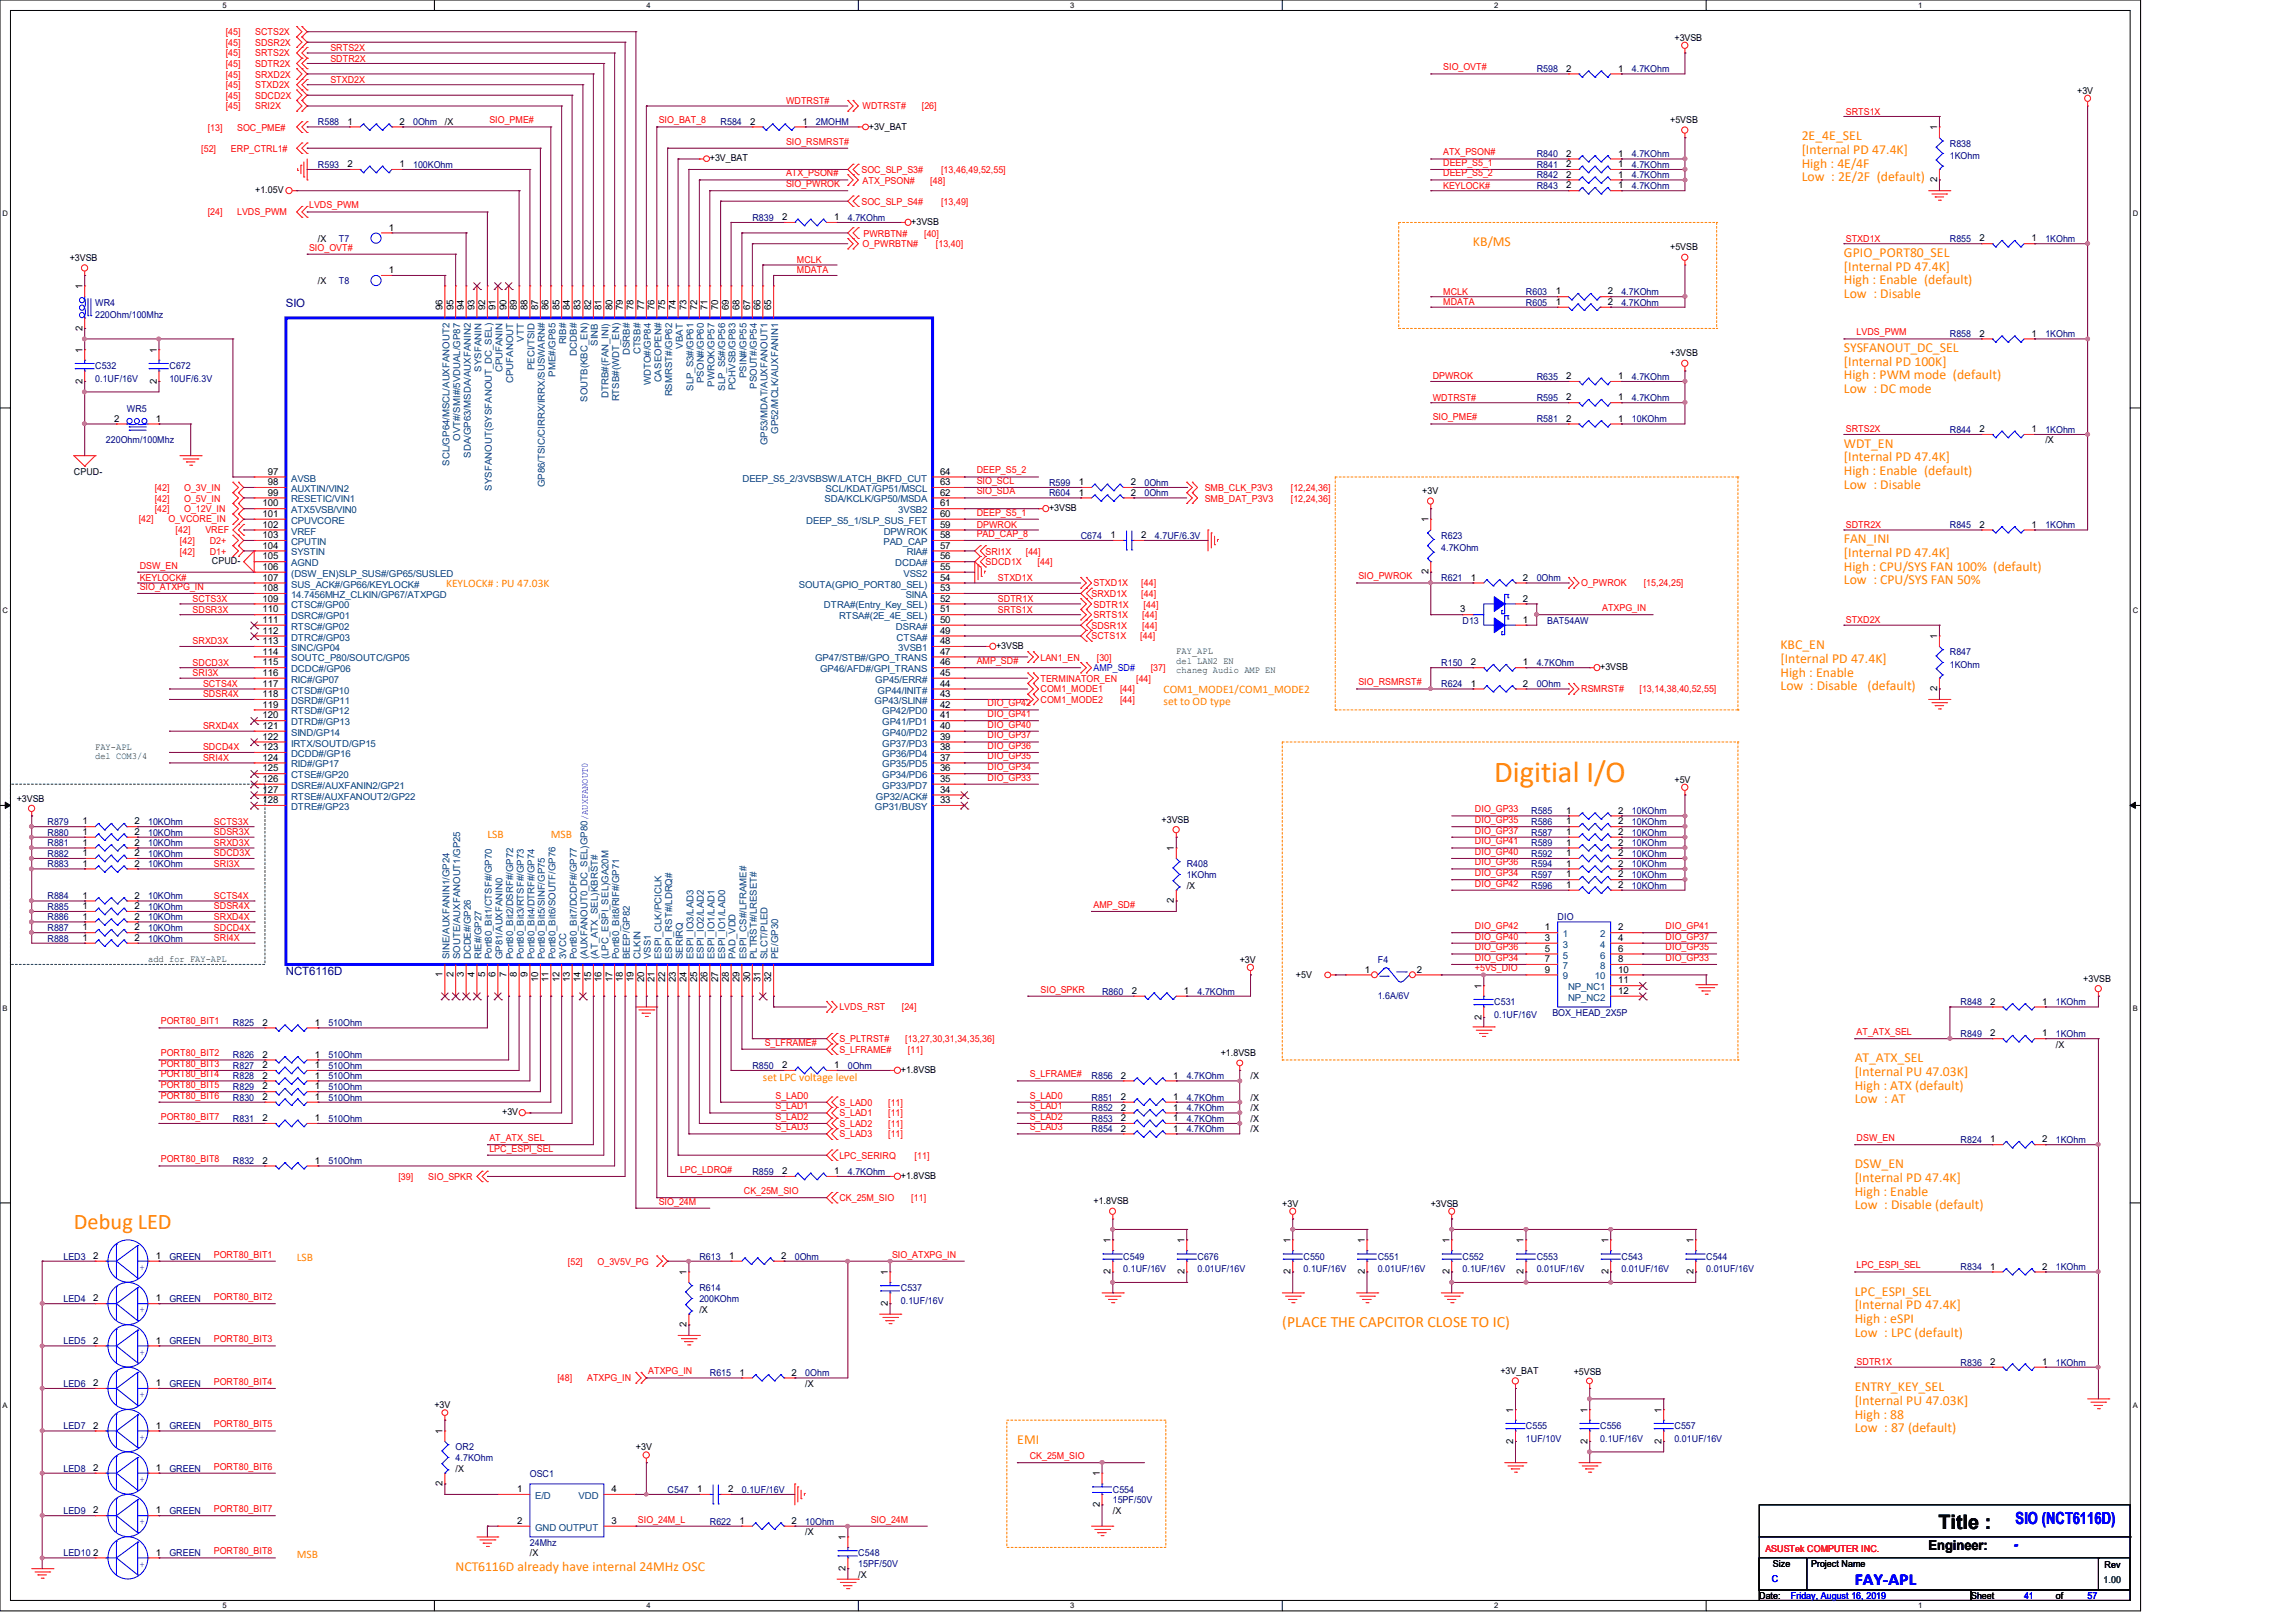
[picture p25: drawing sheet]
<svg xmlns="http://www.w3.org/2000/svg" width="297mm" height="210mm" viewBox="0 0 297 210" stroke-linecap="round" stroke-linejoin="round" font-family="sans-serif">
<defs><g id="words">
<text font-size="3.9" fill="#ff8000" x="193.4" y="101.1">Digitial I/O</text>
<text font-size="2.9" fill="#ff8000" x="9.6" y="159.1">Debug LED</text>
<text font-size="2.6" x="250.9" y="197.9">Title :</text>
<g font-size="2.2" fill="#00f">
<text x="260.9" y="197.2">SIO (NCT6116D)</text>
<text x="240" y="205.1">FAY-APL</text>
</g>
<text font-size="2" fill="#ff8000" x="165.9" y="171.7">(PLACE THE CAPCITOR CLOSE TO IC)</text>
<g font-size="1.8" fill="#ff8000">
<text x="233.2" y="18.1">2E_4E_SEL</text>
<text x="233.2" y="19.9">[Internal PD 47.4K]</text>
<text x="233.2" y="21.7">High : 4E/4F</text>
<text x="233.2" y="23.5">Low : 2E/2F (default)</text>
<text x="190.6" y="31.8">KB/MS</text>
<text x="238.6" y="33.2">GPIO_PORT80_SEL</text>
<text x="238.6" y="35">[Internal PD 47.4K]</text>
<text x="238.6" y="36.8">High : Enable (default)</text>
<text x="238.6" y="38.6">Low : Disable</text>
<text x="238.6" y="45.6">SYSFANOUT_DC_SEL</text>
<text x="238.6" y="47.3">[Internal PD 100K]</text>
<text x="238.6" y="49.1">High : PWM mode (default)</text>
<text x="238.6" y="50.9">Low : DC mode</text>
<text x="238.6" y="57.9">WDT_EN</text>
<text x="238.6" y="59.7">[Internal PD 47.4K]</text>
<text x="238.6" y="61.5">High : Enable (default)</text>
<text x="238.6" y="63.2">Low : Disable</text>
<text x="238.6" y="70.3">FAN_INI</text>
<text x="238.6" y="72.1">[Internal PD 47.4K]</text>
<text x="238.6" y="73.8">High : CPU/SYS FAN 100% (default)</text>
<text x="238.6" y="75.6">Low : CPU/SYS FAN 50%</text>
<text x="230.4" y="84">KBC_EN</text>
<text x="230.4" y="85.8">[Internal PD 47.4K]</text>
<text x="230.4" y="87.5">High : Enable</text>
<text x="230.4" y="89.3">Low : Disable</text>
<text x="241.7" y="89.3">(default)</text>
<text x="240" y="137.5">AT_ATX_SEL</text>
<text x="240" y="139.2">[Internal PU 47.03K]</text>
<text x="240" y="141">High : ATX (default)</text>
<text x="240" y="142.8">Low : AT</text>
<text x="240" y="151.2">DSW_EN</text>
<text x="240" y="153">[Internal PD 47.4K]</text>
<text x="240" y="154.7">High : Enable</text>
<text x="240" y="156.5">Low : Disable (default)</text>
<text x="240" y="167.6">LPC_ESPI_SEL</text>
<text x="240" y="169.4">[Internal PD 47.4K]</text>
<text x="240" y="171.2">High : eSPI</text>
<text x="240" y="173">Low : LPC (default)</text>
<text x="240" y="180">ENTRY_KEY_SEL</text>
<text x="240" y="181.8">[Internal PU 47.03K]</text>
<text x="240" y="183.6">High : 88</text>
<text x="240" y="185.3">Low : 87 (default)</text>
<text x="131.7" y="186.9">EMI</text>
<text x="59" y="203.3">NCT6116D already have internal 24MHz OSC</text>
</g>
<text font-size="1.8" x="249.6" y="200.5">Engineer:</text>
<text font-size="1.8" fill="#00f" x="260.6" y="200.5">-</text>
<g font-size="1.5" fill="#000080">
<text x="37" y="39.8">SIO</text>
<text x="37" y="126.2">NCT6116D</text>
</g>
<g font-size="1.5" fill="#ff8000">
<text x="57.7" y="76">KEYLOCK# : PU 47.03K</text>
<text x="150.6" y="89.7">COM1_MODE1/COM1_MODE2</text>
<text x="150.6" y="91.2">set to OD type</text>
<text x="63.1" y="108.4">LSB</text>
<text x="71.3" y="108.4">MSB</text>
<text x="98.7" y="139.9">set LPC voltage level</text>
<text x="38.4" y="163.2">LSB</text>
<text x="38.4" y="201.6">MSB</text>
</g>
<g font-size="1.2" fill="#f00">
<text x="29.2" y="4.6">[45]</text>
<text x="29.2" y="5.9">[45]</text>
<text x="33" y="4.6">SCTS2X</text>
<text x="33" y="5.9">SDSR2X</text>
<text x="29.2" y="7.3">[45]</text>
<text x="29.2" y="8.7">[45]</text>
<text x="29.2" y="10">[45]</text>
<text x="29.2" y="11.4">[45]</text>
<text x="33" y="7.3">SRTS2X</text>
<text x="33" y="8.7">SDTR2X</text>
<text x="33" y="10">SRXD2X</text>
<text x="33" y="11.4">STXD2X</text>
<text x="42.8" y="6.6">SRTS2X</text>
<text x="42.8" y="8">SDTR2X</text>
<text x="42.8" y="10.7">STXD2X</text>
<text x="186.8" y="9.1">SIO_OVT#</text>
<text x="26.9" y="16.9">[13]</text>
<text x="29.2" y="12.8">[45]</text>
<text x="29.2" y="14.1">[45]</text>
<text x="30.7" y="16.9">SOC_PME#</text>
<text x="33" y="12.8">SDCD2X</text>
<text x="33" y="14.1">SRI2X</text>
<text x="63.3" y="16">SIO_PME#</text>
<text x="85.3" y="16">SIO_BAT_8</text>
<text x="101.7" y="13.5">WDTRST#</text>
<text x="111.6" y="14.1">WDTRST#</text>
<text x="119.3" y="14.1">[26]</text>
<text x="238.9" y="14.8">SRTS1X</text>
<text x="26" y="19.6">[52]</text>
<text x="29.9" y="19.6">ERP_CTRL1#</text>
<text x="101.7" y="22.8">ATX_PSON#</text>
<text x="101.7" y="18.7">SIO_RSMRST#</text>
<text x="111.5" y="22.4">SOC_SLP_S3#</text>
<text x="111.6" y="23.7">ATX_PSON#</text>
<text x="120.4" y="23.7">[48]</text>
<text x="121.8" y="22.4">[13,46,49,52,55]</text>
<text x="186.8" y="20.1">ATX_PSON#</text>
<text x="186.8" y="21.5">DEEP_S5_1</text>
<text x="186.8" y="22.8">DEEP_S5_2</text>
<text x="26.9" y="27.9">[24]</text>
<text x="30.7" y="27.9">LVDS_PWM</text>
<text x="40" y="27">LVDS_PWM</text>
<text x="101.7" y="24.2">SIO_PWROK</text>
<text x="111.5" y="26.5">SOC_SLP_S4#</text>
<text x="121.8" y="26.5">[13,49]</text>
<text x="186.8" y="24.4">KEYLOCK#</text>
<text x="40" y="32.4">SIO_OVT#</text>
<text x="103.1" y="34">MCLK</text>
<text x="103.1" y="35.4">MDATA</text>
<text x="111.6" y="32">O_PWRBTN#</text>
<text x="111.8" y="30.6">PWRBTN#</text>
<text x="119.6" y="30.6">[40]</text>
<text x="121.1" y="32">[13,40]</text>
<text x="238.9" y="31.3">STXD1X</text>
<text x="186.8" y="38.1">MCLK</text>
<text x="186.8" y="39.5">MDATA</text>
<text x="240.3" y="43.4">LVDS_PWM</text>
<text x="185.4" y="51.9">WDTRST#</text>
<text x="185.4" y="49.1">DPWROK</text>
<text x="185.4" y="54.4">SIO_PME#</text>
<text x="238.9" y="56">SRTS2X</text>
<text x="20" y="63.5">[42]</text>
<text x="20" y="64.9">[42]</text>
<text x="23.8" y="63.5">O_3V_IN</text>
<text x="23.8" y="64.9">O_5V_IN</text>
<text x="126.4" y="64">SIO_SDA</text>
<text x="126.4" y="62.6">SIO_SCL</text>
<text x="126.4" y="61.3">DEEP_S5_2</text>
<text x="155.9" y="63.5">SMB_CLK_P3V3</text>
<text x="155.9" y="64.9">SMB_DAT_P3V3</text>
<text x="167" y="63.5">[12,24,36]</text>
<text x="167" y="64.9">[12,24,36]</text>
<text x="17.9" y="67.5">[42]</text>
<text x="20" y="66.3">[42]</text>
<text x="21.8" y="67.5">O_VCORE_IN</text>
<text x="22.7" y="69">[42]</text>
<text x="23.3" y="71.8">[42]</text>
<text x="23.3" y="70.4">[42]</text>
<text x="23.8" y="66.3">O_12V_IN</text>
<text x="26.6" y="69">VREF</text>
<text x="27.1" y="71.8">D1+</text>
<text x="27.1" y="70.4">D2+</text>
<text x="126.4" y="69.5">PAD_CAP_8</text>
<text x="126.4" y="68.3">DPWROK</text>
<text x="126.4" y="66.7">DEEP_S5_1</text>
<text x="127.5" y="71.8">SRI1X</text>
<text x="132.7" y="71.8">[44]</text>
<text x="238.9" y="68.3">SDTR2X</text>
<text x="18.1" y="73.6">DSW_EN</text>
<text x="18.1" y="76.3">SIO_ATXPG_IN</text>
<text x="18.1" y="75.2">KEYLOCK#</text>
<text x="24.9" y="77.9">SCTS3X</text>
<text x="127.5" y="73.2">SDCD1X</text>
<text x="129.2" y="75.2">STXD1X</text>
<text x="129.2" y="77.9">SDTR1X</text>
<text x="134.3" y="73.2">[44]</text>
<text x="141.3" y="77.3">SRXD1X</text>
<text x="141.5" y="75.9">STXD1X</text>
<text x="147.7" y="77.3">[44]</text>
<text x="147.7" y="75.9">[44]</text>
<text x="175.8" y="75">SIO_PWROK</text>
<text x="204.6" y="75.9">O_PWROK</text>
<text x="212.7" y="75.9">[15,24,25]</text>
<text x="24.9" y="79.3">SDSR3X</text>
<text x="24.9" y="83.4">SRXD3X</text>
<text x="129.2" y="79.3">SRTS1X</text>
<text x="141.3" y="82.7">SCTS1X</text>
<text x="141.3" y="81.4">SDSR1X</text>
<text x="141.5" y="80">SRTS1X</text>
<text x="141.5" y="78.6">SDTR1X</text>
<text x="147.6" y="82.7">[44]</text>
<text x="147.8" y="81.4">[44]</text>
<text x="147.8" y="80">[44]</text>
<text x="148" y="78.6">[44]</text>
<text x="207.3" y="79.1">ATXPG_IN</text>
<text x="238.9" y="80.6">STXD2X</text>
<text x="24.9" y="86.1">SDCD3X</text>
<text x="24.9" y="87.5">SRI3X</text>
<text x="26.3" y="88.9">SCTS4X</text>
<text x="126.4" y="85.9">AMP_SD#</text>
<text x="134.7" y="85.5">LAN1_EN</text>
<text x="134.7" y="88.2">TERMINATOR_EN</text>
<text x="134.7" y="89.6">COM1_MODE1</text>
<text x="141.9" y="85.5">[30]</text>
<text x="144.9" y="89.6">[44]</text>
<text x="147" y="88.2">[44]</text>
<text x="148.9" y="86.9">[37]</text>
<text x="175.8" y="88.7">SIO_RSMRST#</text>
<text x="204.6" y="89.6">RSMRST#</text>
<text x="212.2" y="89.6">[13,14,38,40,52,55]</text>
<text x="26.3" y="90.3">SDSR4X</text>
<text x="26.3" y="94.4">SRXD4X</text>
<text x="127.8" y="95.5">DIO_GP37</text>
<text x="127.8" y="94.1">DIO_GP40</text>
<text x="127.8" y="92.8">DIO_GP41</text>
<text x="127.8" y="91.4">DIO_GP42</text>
<text x="134.7" y="91">COM1_MODE2</text>
<text x="144.9" y="91">[44]</text>
<text x="26.3" y="97.1">SDCD4X</text>
<text x="26.3" y="98.5">SRI4X</text>
<text x="127.8" y="101">DIO_GP33</text>
<text x="127.8" y="99.7">DIO_GP34</text>
<text x="127.8" y="98.3">DIO_GP35</text>
<text x="127.8" y="96.9">DIO_GP36</text>
<text x="27.7" y="106.7">SCTS3X</text>
<text x="190.9" y="105.1">DIO_GP33</text>
<text x="190.9" y="106.5">DIO_GP35</text>
<text x="190.9" y="107.9">DIO_GP37</text>
<text x="27.7" y="108.1">SDSR3X</text>
<text x="27.7" y="109.5">SRXD3X</text>
<text x="27.7" y="110.8">SDCD3X</text>
<text x="27.7" y="112.2">SRI3X</text>
<text x="190.9" y="113.4">DIO_GP34</text>
<text x="190.9" y="112">DIO_GP36</text>
<text x="190.9" y="110.6">DIO_GP40</text>
<text x="190.9" y="109.3">DIO_GP41</text>
<text x="27.7" y="116.3">SCTS4X</text>
<text x="27.7" y="117.7">SDSR4X</text>
<text x="27.7" y="119">SRXD4X</text>
<text x="141.5" y="117.5">AMP_SD#</text>
<text x="190.9" y="114.7">DIO_GP42</text>
<text x="27.7" y="120.4">SDCD4X</text>
<text x="27.7" y="121.8">SRI4X</text>
<text x="190.9" y="125.7">+5VS_DIO</text>
<text x="190.9" y="120.2">DIO_GP42</text>
<text x="190.9" y="121.6">DIO_GP40</text>
<text x="190.9" y="123">DIO_GP36</text>
<text x="190.9" y="124.3">DIO_GP34</text>
<text x="215.6" y="120.2">DIO_GP41</text>
<text x="215.6" y="121.6">DIO_GP37</text>
<text x="215.6" y="123">DIO_GP35</text>
<text x="215.6" y="124.3">DIO_GP33</text>
<text x="108.6" y="130.7">LVDS_RST</text>
<text x="116.7" y="130.7">[24]</text>
<text x="134.7" y="128.4">SIO_SPKR</text>
<text x="20.8" y="132.5">PORT80_BIT1</text>
<text x="20.8" y="136.7">PORT80_BIT2</text>
<text x="99" y="135.3">S_LFRAME#</text>
<text x="108.6" y="136.2">S_LFRAME#</text>
<text x="108.6" y="134.9">S_PLTRST#</text>
<text x="117.1" y="134.9">[13,27,30,31,34,35,36]</text>
<text x="117.5" y="136.2">[11]</text>
<text x="240.3" y="133.9">AT_ATX_SEL</text>
<text x="20.8" y="138">PORT80_BIT3</text>
<text x="20.8" y="139.4">PORT80_BIT4</text>
<text x="20.8" y="140.8">PORT80_BIT5</text>
<text x="20.8" y="142.2">PORT80_BIT6</text>
<text x="100.4" y="142.2">S_LAD0</text>
<text x="100.4" y="143.6">S_LAD1</text>
<text x="108.6" y="143.1">S_LAD0</text>
<text x="114.9" y="143.1">[11]</text>
<text x="133.3" y="142.2">S_LAD0</text>
<text x="133.3" y="143.6">S_LAD1</text>
<text x="133.3" y="139.4">S_LFRAME#</text>
<text x="20.8" y="144.9">PORT80_BIT7</text>
<text x="63.3" y="149">LPC_ESPI_SEL</text>
<text x="63.3" y="147.7">AT_ATX_SEL</text>
<text x="100.4" y="144.9">S_LAD2</text>
<text x="100.4" y="146.3">S_LAD3</text>
<text x="108.6" y="149.9">LPC_SERIRQ</text>
<text x="108.6" y="147.2">S_LAD3</text>
<text x="108.6" y="145.8">S_LAD2</text>
<text x="108.6" y="144.4">S_LAD1</text>
<text x="114.9" y="147.2">[11]</text>
<text x="114.9" y="145.8">[11]</text>
<text x="114.9" y="144.4">[11]</text>
<text x="118.4" y="149.9">[11]</text>
<text x="133.3" y="144.9">S_LAD2</text>
<text x="133.3" y="146.3">S_LAD3</text>
<text x="240.3" y="147.7">DSW_EN</text>
<text x="20.8" y="150.4">PORT80_BIT8</text>
<text x="51.6" y="152.7">[39]</text>
<text x="55.4" y="152.7">SIO_SPKR</text>
<text x="85.3" y="155.9">SIO_24M</text>
<text x="88" y="151.8">LPC_LDRQ#</text>
<text x="96.3" y="154.5">CK_25M_SIO</text>
<text x="108.6" y="155.4">CK_25M_SIO</text>
<text x="117.9" y="155.4">[11]</text>
<text x="27.7" y="162.7">PORT80_BIT1</text>
<text x="73.5" y="163.7">[52]</text>
<text x="77.3" y="163.7">O_3V5V_PG</text>
<text x="115.4" y="162.7">SIO_ATXPG_IN</text>
<text x="240.3" y="164.1">LPC_ESPI_SEL</text>
<text x="27.7" y="168.2">PORT80_BIT2</text>
<text x="27.7" y="173.7">PORT80_BIT3</text>
<text x="27.7" y="179.2">PORT80_BIT4</text>
<text x="72.1" y="178.7">[48]</text>
<text x="76" y="178.7">ATXPG_IN</text>
<text x="83.9" y="177.8">ATXPG_IN</text>
<text x="240.3" y="176.7">SDTR1X</text>
<text x="27.7" y="184.7">PORT80_BIT5</text>
<text x="27.7" y="190.2">PORT80_BIT6</text>
<text x="133.3" y="188.8">CK_25M_SIO</text>
<text x="27.7" y="195.7">PORT80_BIT7</text>
<text x="82.5" y="197">SIO_24M_L</text>
<text x="112.7" y="197">SIO_24M</text>
<text x="27.7" y="201.1">PORT80_BIT8</text>
<text x="228.5" y="200.8">ASUSTek COMPUTER INC.</text>
</g>
<g font-size="1.2">
<text x="216.7" y="5.2">+3VSB</text>
<text x="202.7" y="9.3">2</text>
<text x="209.4" y="9.3">1</text>
<text x="45" y="16.1">1</text>
<text x="51.7" y="16.1">2</text>
<text x="57.6" y="16.2">/X</text>
<text x="97.1" y="16.1">2</text>
<text x="103.8" y="16.1">1</text>
<text x="112.4" y="16.8">+3V_BAT</text>
<text x="216.1" y="16">+5VSB</text>
<text x="250.7" y="16.8" transform="rotate(-90 250.7 16.8)">1</text>
<text x="268.8" y="12.1">+3V</text>
<text x="45" y="21.6">2</text>
<text x="51.7" y="21.6">1</text>
<text x="91.9" y="20.9">+3V_BAT</text>
<text x="202.7" y="21.6">2</text>
<text x="202.7" y="20.3">2</text>
<text x="202.7" y="23">2</text>
<text x="209.4" y="21.6">1</text>
<text x="209.4" y="20.3">1</text>
<text x="209.4" y="23">1</text>
<text x="250.7" y="23.6" transform="rotate(-90 250.7 23.6)">2</text>
<text x="33" y="25">+1.05V</text>
<text x="50.3" y="29.8">1</text>
<text x="101.2" y="28.5">2</text>
<text x="107.9" y="28.5">1</text>
<text x="117.9" y="29.1">+3VSB</text>
<text x="202.7" y="24.4">2</text>
<text x="209.4" y="24.4">1</text>
<text x="9" y="33.8">+3VSB</text>
<text x="41.1" y="31.3">/X</text>
<text x="50.3" y="35.3">1</text>
<text x="216.1" y="32.4">+5VSB</text>
<text x="256.2" y="31.2">2</text>
<text x="262.9" y="31.2">1</text>
<text x="10.7" y="37.4" transform="rotate(-90 10.7 37.4)">1</text>
<text x="41.1" y="36.8">/X</text>
<text x="57.3" y="40.2" transform="rotate(-90 57.3 40.2)">96</text>
<text x="58.7" y="40.2" transform="rotate(-90 58.7 40.2)">95</text>
<text x="60" y="40.2" transform="rotate(-90 60 40.2)">94</text>
<text x="61.4" y="40.2" transform="rotate(-90 61.4 40.2)">93</text>
<text x="62.8" y="40.2" transform="rotate(-90 62.8 40.2)">92</text>
<text x="64.1" y="40.2" transform="rotate(-90 64.1 40.2)">91</text>
<text x="65.5" y="40.2" transform="rotate(-90 65.5 40.2)">90</text>
<text x="66.9" y="40.2" transform="rotate(-90 66.9 40.2)">89</text>
<text x="68.3" y="40.2" transform="rotate(-90 68.3 40.2)">88</text>
<text x="69.6" y="40.2" transform="rotate(-90 69.6 40.2)">87</text>
<text x="71" y="40.2" transform="rotate(-90 71 40.2)">86</text>
<text x="72.4" y="40.2" transform="rotate(-90 72.4 40.2)">85</text>
<text x="73.7" y="40.2" transform="rotate(-90 73.7 40.2)">84</text>
<text x="75.1" y="40.2" transform="rotate(-90 75.1 40.2)">83</text>
<text x="76.5" y="40.2" transform="rotate(-90 76.5 40.2)">82</text>
<text x="77.9" y="40.2" transform="rotate(-90 77.9 40.2)">81</text>
<text x="79.2" y="40.2" transform="rotate(-90 79.2 40.2)">80</text>
<text x="80.6" y="40.2" transform="rotate(-90 80.6 40.2)">79</text>
<text x="82" y="40.2" transform="rotate(-90 82 40.2)">78</text>
<text x="83.4" y="40.2" transform="rotate(-90 83.4 40.2)">77</text>
<text x="84.7" y="40.2" transform="rotate(-90 84.7 40.2)">76</text>
<text x="86.1" y="40.2" transform="rotate(-90 86.1 40.2)">75</text>
<text x="87.5" y="40.2" transform="rotate(-90 87.5 40.2)">74</text>
<text x="88.9" y="40.2" transform="rotate(-90 88.9 40.2)">73</text>
<text x="90.2" y="40.2" transform="rotate(-90 90.2 40.2)">72</text>
<text x="91.6" y="40.2" transform="rotate(-90 91.6 40.2)">71</text>
<text x="93" y="40.2" transform="rotate(-90 93 40.2)">70</text>
<text x="94.3" y="40.2" transform="rotate(-90 94.3 40.2)">69</text>
<text x="95.7" y="40.2" transform="rotate(-90 95.7 40.2)">68</text>
<text x="97.1" y="40.2" transform="rotate(-90 97.1 40.2)">67</text>
<text x="98.4" y="40.2" transform="rotate(-90 98.4 40.2)">66</text>
<text x="99.8" y="40.2" transform="rotate(-90 99.8 40.2)">65</text>
<text x="201.3" y="38.1">1</text>
<text x="201.3" y="39.5">1</text>
<text x="208.1" y="38.1">2</text>
<text x="208.1" y="39.5">2</text>
<text x="10.7" y="45.6" transform="rotate(-90 10.7 45.6)">1</text>
<text x="10.7" y="42.8" transform="rotate(-90 10.7 42.8)">2</text>
<text x="20.3" y="45.6" transform="rotate(-90 20.3 45.6)">1</text>
<text x="216.1" y="46.1">+3VSB</text>
<text x="256.2" y="43.6">2</text>
<text x="262.9" y="43.6">1</text>
<text x="10.7" y="49.7" transform="rotate(-90 10.7 49.7)">2</text>
<text x="20.3" y="49.7" transform="rotate(-90 20.3 49.7)">2</text>
<text x="202.7" y="49.1">2</text>
<text x="202.7" y="51.8">2</text>
<text x="209.4" y="49.1">1</text>
<text x="209.4" y="51.8">1</text>
<text x="14.8" y="54.6">2</text>
<text x="20.1" y="54.6">1</text>
<text x="202.7" y="54.6">2</text>
<text x="209.4" y="54.6">1</text>
<text x="256.2" y="55.9">2</text>
<text x="262.9" y="55.9">1</text>
<text x="264.7" y="57.4">/X</text>
<text x="9.6" y="61.5">CPUD-</text>
<text x="34" y="65.5">100</text>
<text x="34.7" y="61.4">97</text>
<text x="34.7" y="62.8">98</text>
<text x="34.7" y="64.1">99</text>
<text x="121.7" y="65.5">61</text>
<text x="121.7" y="64.1">62</text>
<text x="121.7" y="62.8">63</text>
<text x="121.7" y="61.4">64</text>
<text x="139.6" y="64.1">1</text>
<text x="139.6" y="62.8">1</text>
<text x="146.3" y="64.1">2</text>
<text x="146.3" y="62.8">2</text>
<text x="184.1" y="64">+3V</text>
<text x="34" y="66.9">101</text>
<text x="34" y="68.3">102</text>
<text x="34" y="69.6">103</text>
<text x="34" y="71">104</text>
<text x="121.7" y="71">57</text>
<text x="121.7" y="69.6">58</text>
<text x="121.7" y="68.3">59</text>
<text x="121.7" y="66.9">60</text>
<text x="135.8" y="66.1">+3VSB</text>
<text x="143.7" y="69.6">1</text>
<text x="147.7" y="69.6">2</text>
<text x="184.9" y="67.6" transform="rotate(-90 184.9 67.6)">1</text>
<text x="256.2" y="68.3">2</text>
<text x="262.9" y="68.3">1</text>
<text x="27.4" y="73">CPUD-</text>
<text x="34" y="72.4">105</text>
<text x="34" y="73.7">106</text>
<text x="34" y="75.1">107</text>
<text x="34" y="76.5">108</text>
<text x="34" y="77.9">109</text>
<text x="121.7" y="77.9">52</text>
<text x="121.7" y="76.5">53</text>
<text x="121.7" y="75.1">54</text>
<text x="121.7" y="73.7">55</text>
<text x="121.7" y="72.4">56</text>
<text x="184.9" y="74.3" transform="rotate(-90 184.9 74.3)">2</text>
<text x="190.4" y="75.1">1</text>
<text x="197.1" y="77.9">2</text>
<text x="197.1" y="75.1">2</text>
<text x="34" y="79.2">110</text>
<text x="34" y="80.6">111</text>
<text x="34" y="82">112</text>
<text x="34" y="83.4">113</text>
<text x="121.7" y="83.4">48</text>
<text x="121.7" y="82">49</text>
<text x="121.7" y="80.6">50</text>
<text x="121.7" y="79.2">51</text>
<text x="128.9" y="84">+3VSB</text>
<text x="189" y="79.2">3</text>
<text x="197.1" y="80.6">1</text>
<text x="250.7" y="82.7" transform="rotate(-90 250.7 82.7)">1</text>
<text x="34" y="84.7">114</text>
<text x="34" y="86.1">115</text>
<text x="34" y="87.5">116</text>
<text x="34" y="88.9">117</text>
<text x="121.7" y="88.9">44</text>
<text x="121.7" y="87.5">45</text>
<text x="121.7" y="86.1">46</text>
<text x="121.7" y="84.7">47</text>
<text x="190.4" y="86.1">2</text>
<text x="190.4" y="88.9">1</text>
<text x="197.1" y="86.1">1</text>
<text x="197.1" y="88.9">2</text>
<text x="207.1" y="86.7">+3VSB</text>
<text x="250.7" y="89.4" transform="rotate(-90 250.7 89.4)">2</text>
<text x="34" y="90.2">118</text>
<text x="34" y="91.6">119</text>
<text x="34" y="93">120</text>
<text x="34" y="94.3">121</text>
<text x="34" y="95.7">122</text>
<text x="121.7" y="95.7">39</text>
<text x="121.7" y="94.3">40</text>
<text x="121.7" y="93">41</text>
<text x="121.7" y="91.6">42</text>
<text x="121.7" y="90.2">43</text>
<text x="34" y="97.1">123</text>
<text x="34" y="98.4">124</text>
<text x="34" y="99.8">125</text>
<text x="34" y="101.2">126</text>
<text x="121.7" y="101.2">35</text>
<text x="121.7" y="99.8">36</text>
<text x="121.7" y="98.4">37</text>
<text x="121.7" y="97.1">38</text>
<text x="216.7" y="101.3">+5V</text>
<text x="2.2" y="103.7">+3VSB</text>
<text x="10.7" y="106.7">1</text>
<text x="17.4" y="106.7">2</text>
<text x="34" y="102.6">127</text>
<text x="34" y="103.9">128</text>
<text x="121.7" y="103.9">33</text>
<text x="121.7" y="102.6">34</text>
<text x="150.3" y="106.5">+3VSB</text>
<text x="202.7" y="105.3">1</text>
<text x="202.7" y="106.7">1</text>
<text x="209.4" y="105.3">2</text>
<text x="209.4" y="106.7">2</text>
<text x="10.7" y="109.4">1</text>
<text x="10.7" y="110.8">1</text>
<text x="10.7" y="112.1">1</text>
<text x="10.7" y="108">1</text>
<text x="17.4" y="109.4">2</text>
<text x="17.4" y="110.8">2</text>
<text x="17.4" y="112.1">2</text>
<text x="17.4" y="108">2</text>
<text x="151.9" y="110.1" transform="rotate(-90 151.9 110.1)">1</text>
<text x="202.7" y="110.8">1</text>
<text x="202.7" y="109.4">1</text>
<text x="202.7" y="113.5">1</text>
<text x="202.7" y="108">1</text>
<text x="202.7" y="112.1">1</text>
<text x="209.4" y="110.8">2</text>
<text x="209.4" y="109.4">2</text>
<text x="209.4" y="113.5">2</text>
<text x="209.4" y="108">2</text>
<text x="209.4" y="112.1">2</text>
<text x="10.7" y="116.3">1</text>
<text x="10.7" y="117.6">1</text>
<text x="10.7" y="119">1</text>
<text x="17.4" y="116.3">2</text>
<text x="17.4" y="117.6">2</text>
<text x="17.4" y="119">2</text>
<text x="151.9" y="116.8" transform="rotate(-90 151.9 116.8)">2</text>
<text x="153.6" y="115">/X</text>
<text x="202.7" y="114.9">1</text>
<text x="209.4" y="114.9">2</text>
<text x="10.7" y="120.4">1</text>
<text x="10.7" y="121.7">1</text>
<text x="17.4" y="120.4">2</text>
<text x="17.4" y="121.7">2</text>
<text x="160.4" y="124.6">+3V</text>
<text x="176.7" y="125.9">1</text>
<text x="183.4" y="125.9">2</text>
<text x="199.9" y="120.4">1</text>
<text x="199.9" y="121.7">3</text>
<text x="199.9" y="123.1">5</text>
<text x="199.9" y="124.5">7</text>
<text x="199.9" y="125.9">9</text>
<text x="209.4" y="120.4">2</text>
<text x="209.4" y="121.7">4</text>
<text x="209.4" y="123.1">6</text>
<text x="209.4" y="124.5">8</text>
<text x="209.4" y="125.9">10</text>
<text x="57.3" y="126.4" transform="rotate(-90 57.3 126.4)">1</text>
<text x="58.7" y="126.4" transform="rotate(-90 58.7 126.4)">2</text>
<text x="60" y="126.4" transform="rotate(-90 60 126.4)">3</text>
<text x="61.4" y="126.4" transform="rotate(-90 61.4 126.4)">4</text>
<text x="62.8" y="126.4" transform="rotate(-90 62.8 126.4)">5</text>
<text x="64.1" y="126.4" transform="rotate(-90 64.1 126.4)">6</text>
<text x="65.5" y="126.4" transform="rotate(-90 65.5 126.4)">7</text>
<text x="66.9" y="126.4" transform="rotate(-90 66.9 126.4)">8</text>
<text x="68.3" y="126.4" transform="rotate(-90 68.3 126.4)">9</text>
<text x="69.6" y="127.1" transform="rotate(-90 69.6 127.1)">10</text>
<text x="71" y="127.1" transform="rotate(-90 71 127.1)">11</text>
<text x="72.4" y="127.1" transform="rotate(-90 72.4 127.1)">12</text>
<text x="73.7" y="127.1" transform="rotate(-90 73.7 127.1)">13</text>
<text x="75.1" y="127.1" transform="rotate(-90 75.1 127.1)">14</text>
<text x="76.5" y="127.1" transform="rotate(-90 76.5 127.1)">15</text>
<text x="77.9" y="127.1" transform="rotate(-90 77.9 127.1)">16</text>
<text x="79.2" y="127.1" transform="rotate(-90 79.2 127.1)">17</text>
<text x="80.6" y="127.1" transform="rotate(-90 80.6 127.1)">18</text>
<text x="82" y="127.1" transform="rotate(-90 82 127.1)">19</text>
<text x="83.4" y="127.1" transform="rotate(-90 83.4 127.1)">20</text>
<text x="84.7" y="127.1" transform="rotate(-90 84.7 127.1)">21</text>
<text x="86.1" y="127.1" transform="rotate(-90 86.1 127.1)">22</text>
<text x="87.5" y="127.1" transform="rotate(-90 87.5 127.1)">23</text>
<text x="88.9" y="127.1" transform="rotate(-90 88.9 127.1)">24</text>
<text x="90.2" y="127.1" transform="rotate(-90 90.2 127.1)">25</text>
<text x="91.6" y="127.1" transform="rotate(-90 91.6 127.1)">26</text>
<text x="93" y="127.1" transform="rotate(-90 93 127.1)">27</text>
<text x="94.3" y="127.1" transform="rotate(-90 94.3 127.1)">28</text>
<text x="95.7" y="127.1" transform="rotate(-90 95.7 127.1)">29</text>
<text x="97.1" y="127.1" transform="rotate(-90 97.1 127.1)">30</text>
<text x="98.4" y="127.1" transform="rotate(-90 98.4 127.1)">31</text>
<text x="99.8" y="127.1" transform="rotate(-90 99.8 127.1)">32</text>
<text x="146.5" y="128.6">2</text>
<text x="153.2" y="128.6">1</text>
<text x="167.7" y="126.5">+5V</text>
<text x="191.7" y="131.9" transform="rotate(-90 191.7 131.9)">2</text>
<text x="191.7" y="127.9" transform="rotate(-90 191.7 127.9)">1</text>
<text x="209.4" y="127.3">11</text>
<text x="209.4" y="128.6">12</text>
<text x="257.5" y="130">2</text>
<text x="264.3" y="130">1</text>
<text x="269.6" y="127">+3VSB</text>
<text x="34" y="132.7">2</text>
<text x="34" y="136.9">2</text>
<text x="40.7" y="132.7">1</text>
<text x="40.7" y="136.9">1</text>
<text x="158" y="136.7">+1.8VSB</text>
<text x="257.5" y="134.1">2</text>
<text x="264.3" y="134.1">1</text>
<text x="266.1" y="135.5">/X</text>
<text x="34" y="138.2">2</text>
<text x="34" y="139.6">2</text>
<text x="34" y="141">2</text>
<text x="34" y="142.3">2</text>
<text x="40.7" y="138.2">1</text>
<text x="40.7" y="139.6">1</text>
<text x="40.7" y="141">1</text>
<text x="40.7" y="142.3">1</text>
<text x="101.2" y="138.2">2</text>
<text x="107.9" y="138.2">1</text>
<text x="116.6" y="138.9">+1.8VSB</text>
<text x="145.1" y="139.6">2</text>
<text x="145.1" y="142.3">2</text>
<text x="145.1" y="143.7">2</text>
<text x="151.8" y="139.6">1</text>
<text x="151.8" y="142.3">1</text>
<text x="151.8" y="143.7">1</text>
<text x="161.8" y="139.7">/X</text>
<text x="161.8" y="142.4">/X</text>
<text x="161.8" y="143.8">/X</text>
<text x="34" y="145.1">2</text>
<text x="40.7" y="145.1">1</text>
<text x="65" y="144.3">+3V</text>
<text x="145.1" y="145.1">2</text>
<text x="145.1" y="146.4">2</text>
<text x="151.8" y="145.1">1</text>
<text x="151.8" y="146.4">1</text>
<text x="161.8" y="145.2">/X</text>
<text x="161.8" y="146.5">/X</text>
<text x="257.5" y="147.8">1</text>
<text x="264.3" y="147.8">2</text>
<text x="34" y="150.6">2</text>
<text x="40.7" y="150.6">1</text>
<text x="101.2" y="151.9">2</text>
<text x="107.9" y="151.9">1</text>
<text x="116.6" y="152.6">+1.8VSB</text>
<text x="141.5" y="155.8">+1.8VSB</text>
<text x="143.7" y="160.9" transform="rotate(-90 143.7 160.9)">1</text>
<text x="153.3" y="160.9" transform="rotate(-90 153.3 160.9)">1</text>
<text x="165.9" y="156.1">+3V</text>
<text x="167" y="160.9" transform="rotate(-90 167 160.9)">1</text>
<text x="176.6" y="160.9" transform="rotate(-90 176.6 160.9)">1</text>
<text x="185.2" y="156.1">+3VSB</text>
<text x="187.6" y="160.9" transform="rotate(-90 187.6 160.9)">1</text>
<text x="197.2" y="160.9" transform="rotate(-90 197.2 160.9)">1</text>
<text x="208.2" y="160.9" transform="rotate(-90 208.2 160.9)">1</text>
<text x="219.2" y="160.9" transform="rotate(-90 219.2 160.9)">1</text>
<text x="12.1" y="162.9">2</text>
<text x="20.1" y="162.9">1</text>
<text x="88.9" y="165" transform="rotate(-90 88.9 165)">1</text>
<text x="94.4" y="162.9">1</text>
<text x="101.1" y="162.9">2</text>
<text x="114.9" y="165" transform="rotate(-90 114.9 165)">1</text>
<text x="143.7" y="164.8" transform="rotate(-90 143.7 164.8)">2</text>
<text x="153.3" y="164.8" transform="rotate(-90 153.3 164.8)">2</text>
<text x="167" y="164.8" transform="rotate(-90 167 164.8)">2</text>
<text x="176.6" y="164.8" transform="rotate(-90 176.6 164.8)">2</text>
<text x="187.6" y="164.8" transform="rotate(-90 187.6 164.8)">2</text>
<text x="197.2" y="164.8" transform="rotate(-90 197.2 164.8)">2</text>
<text x="208.2" y="164.8" transform="rotate(-90 208.2 164.8)">2</text>
<text x="219.2" y="164.8" transform="rotate(-90 219.2 164.8)">2</text>
<text x="257.5" y="164.3">1</text>
<text x="264.3" y="164.3">2</text>
<text x="12.1" y="173.9">2</text>
<text x="12.1" y="168.4">2</text>
<text x="20.1" y="173.9">1</text>
<text x="20.1" y="168.4">1</text>
<text x="88.9" y="171.7" transform="rotate(-90 88.9 171.7)">2</text>
<text x="90.5" y="169.8">/X</text>
<text x="114.9" y="168.9" transform="rotate(-90 114.9 168.9)">2</text>
<text x="12.1" y="179.4">2</text>
<text x="20.1" y="179.4">1</text>
<text x="95.7" y="178">1</text>
<text x="102.4" y="178">2</text>
<text x="104.2" y="179.4">/X</text>
<text x="194.2" y="177.8">+3V_BAT</text>
<text x="203.7" y="177.9">+5VSB</text>
<text x="257.5" y="176.6">2</text>
<text x="264.3" y="176.6">1</text>
<text x="12.1" y="184.9">2</text>
<text x="20.1" y="184.9">1</text>
<text x="56.2" y="182.2">+3V</text>
<text x="57.3" y="185.5" transform="rotate(-90 57.3 185.5)">1</text>
<text x="195.8" y="182.8" transform="rotate(-90 195.8 182.8)">1</text>
<text x="205.4" y="182.8" transform="rotate(-90 205.4 182.8)">1</text>
<text x="215" y="182.8" transform="rotate(-90 215 182.8)">1</text>
<text x="12.1" y="190.3">2</text>
<text x="20.1" y="190.3">1</text>
<text x="59" y="190.4">/X</text>
<text x="82.3" y="187.7">+3V</text>
<text x="142.3" y="191" transform="rotate(-90 142.3 191)">1</text>
<text x="195.8" y="186.8" transform="rotate(-90 195.8 186.8)">2</text>
<text x="205.4" y="186.8" transform="rotate(-90 205.4 186.8)">2</text>
<text x="215" y="186.8" transform="rotate(-90 215 186.8)">2</text>
<text x="12.1" y="195.8">2</text>
<text x="20.1" y="195.8">1</text>
<text x="57.3" y="192.3" transform="rotate(-90 57.3 192.3)">2</text>
<text x="66.9" y="193.1">1</text>
<text x="66.9" y="197.2">2</text>
<text x="79.1" y="197.2">3</text>
<text x="79.1" y="193.1">4</text>
<text x="90.2" y="193.1">1</text>
<text x="94.2" y="193.1">2</text>
<text x="95.7" y="197.2">1</text>
<text x="102.4" y="197.2">2</text>
<text x="142.3" y="195" transform="rotate(-90 142.3 195)">2</text>
<text x="144" y="195.9">/X</text>
<text x="12.1" y="201.3">2</text>
<text x="20.1" y="201.3">1</text>
<text x="68.6" y="201.4">/X</text>
<text x="104.2" y="198.6">/X</text>
<text x="109.4" y="203.2" transform="rotate(-90 109.4 203.2)">2</text>
<text x="109.4" y="199.3" transform="rotate(-90 109.4 199.3)">1</text>
<text x="229.4" y="202.7">Size</text>
<text x="234.4" y="202.7">Project Name</text>
<text x="272.4" y="202.9">Rev</text>
<text x="111.1" y="204.1">/X</text>
<text x="227.7" y="206.9">Date:</text>
<text x="255.1" y="206.9">Sheet</text>
<text x="266.1" y="206.9">of</text>
</g>
<g font-size="1.2" fill="#000080">
<text x="198.9" y="9.4">R598</text>
<text x="211.2" y="9.4">4.7KOhm</text>
<text x="41.1" y="16.2">R588</text>
<text x="53.5" y="16.2">0Ohm</text>
<text x="93.3" y="16.2">R584</text>
<text x="105.6" y="16.2">2MOHM</text>
<text x="41.1" y="21.7">R593</text>
<text x="53.5" y="21.7">100KOhm</text>
<text x="198.9" y="21.7">R841</text>
<text x="198.9" y="20.3">R840</text>
<text x="198.9" y="23.1">R842</text>
<text x="211.2" y="21.7">4.7KOhm</text>
<text x="211.2" y="20.3">4.7KOhm</text>
<text x="211.2" y="23.1">4.7KOhm</text>
<text x="252.3" y="19">R838</text>
<text x="252.3" y="20.6">1KOhm</text>
<text x="97.4" y="28.6">R839</text>
<text x="109.7" y="28.6">4.7KOhm</text>
<text x="198.9" y="24.4">R843</text>
<text x="211.2" y="24.4">4.7KOhm</text>
<text x="43.9" y="31.3">T7</text>
<text x="252.3" y="31.3">R855</text>
<text x="264.7" y="31.3">1KOhm</text>
<text x="12.3" y="39.5">WR4</text>
<text x="12.3" y="41.2">220Ohm/100Mhz</text>
<text x="43.9" y="36.8">T8</text>
<text x="197.5" y="38.1">R603</text>
<text x="197.5" y="39.5">R605</text>
<text x="209.8" y="38.1">4.7KOhm</text>
<text x="209.8" y="39.5">4.7KOhm</text>
<text x="12.3" y="47.8">C532</text>
<text x="21.9" y="47.8">C672</text>
<text x="252.3" y="43.6">R858</text>
<text x="264.7" y="43.6">1KOhm</text>
<text x="12.3" y="49.4">0.1UF/16V</text>
<text x="16.4" y="53.3">WR5</text>
<text x="21.9" y="49.4">10UF/6.3V</text>
<text x="198.9" y="49.1">R635</text>
<text x="198.9" y="51.9">R595</text>
<text x="211.2" y="49.1">4.7KOhm</text>
<text x="211.2" y="51.9">4.7KOhm</text>
<text x="13.7" y="57.4">220Ohm/100Mhz</text>
<text x="198.9" y="54.6">R581</text>
<text x="211.2" y="54.6">10KOhm</text>
<text x="252.3" y="56">R844</text>
<text x="264.7" y="56">1KOhm</text>
<text x="135.8" y="64.2">R604</text>
<text x="135.8" y="62.9">R599</text>
<text x="148.1" y="64.2">0Ohm</text>
<text x="148.1" y="62.9">0Ohm</text>
<text x="139.9" y="69.7">C674</text>
<text x="149.5" y="69.7">4.7UF/6.3V</text>
<text x="186.5" y="69.7">R623</text>
<text x="186.5" y="71.3">4.7KOhm</text>
<text x="252.3" y="68.3">R845</text>
<text x="264.7" y="68.3">1KOhm</text>
<text x="186.5" y="75.2">R621</text>
<text x="198.9" y="75.2">0Ohm</text>
<text x="189.3" y="80.7">D13</text>
<text x="200.2" y="80.7">BAT54AW</text>
<text x="186.5" y="86.1">R150</text>
<text x="186.5" y="88.9">R624</text>
<text x="198.9" y="86.1">4.7KOhm</text>
<text x="198.9" y="88.9">0Ohm</text>
<text x="252.3" y="84.8">R847</text>
<text x="252.3" y="86.4">1KOhm</text>
<text x="6.1" y="106.7">R879</text>
<text x="19.2" y="106.7">10KOhm</text>
<text x="198.2" y="105.4">R585</text>
<text x="198.2" y="106.7">R586</text>
<text x="211.2" y="105.4">10KOhm</text>
<text x="211.2" y="106.7">10KOhm</text>
<text x="6.1" y="109.5">R881</text>
<text x="6.1" y="110.9">R882</text>
<text x="6.1" y="112.2">R883</text>
<text x="6.1" y="108.1">R880</text>
<text x="19.2" y="109.5">10KOhm</text>
<text x="19.2" y="110.9">10KOhm</text>
<text x="19.2" y="112.2">10KOhm</text>
<text x="19.2" y="108.1">10KOhm</text>
<text x="153.6" y="112.2">R408</text>
<text x="153.6" y="113.6">1KOhm</text>
<text x="198.2" y="110.9">R592</text>
<text x="198.2" y="109.5">R589</text>
<text x="198.2" y="113.6">R597</text>
<text x="198.2" y="108.1">R587</text>
<text x="198.2" y="112.2">R594</text>
<text x="211.2" y="110.9">10KOhm</text>
<text x="211.2" y="109.5">10KOhm</text>
<text x="211.2" y="113.6">10KOhm</text>
<text x="211.2" y="108.1">10KOhm</text>
<text x="211.2" y="112.2">10KOhm</text>
<text x="6.1" y="116.3">R884</text>
<text x="6.1" y="117.7">R885</text>
<text x="6.1" y="119.1">R886</text>
<text x="19.2" y="116.3">10KOhm</text>
<text x="19.2" y="117.7">10KOhm</text>
<text x="19.2" y="119.1">10KOhm</text>
<text x="198.2" y="115">R596</text>
<text x="201.6" y="119.1">DIO</text>
<text x="211.2" y="115">10KOhm</text>
<text x="6.1" y="120.4">R887</text>
<text x="6.1" y="121.8">R888</text>
<text x="19.2" y="120.4">10KOhm</text>
<text x="19.2" y="121.8">10KOhm</text>
<text x="178.3" y="124.6">F4</text>
<text x="142.6" y="128.7">R860</text>
<text x="155" y="128.7">4.7KOhm</text>
<text x="178.3" y="129.2">1.6A/6V</text>
<text x="193.4" y="130">C531</text>
<text x="193.4" y="131.7">0.1UF/16V</text>
<text x="200.9" y="131.4">BOX_HEAD_2X5P</text>
<text x="253.7" y="130">R848</text>
<text x="266.1" y="130">1KOhm</text>
<text x="30.1" y="132.8">R825</text>
<text x="30.1" y="136.9">R826</text>
<text x="42.5" y="132.8">510Ohm</text>
<text x="42.5" y="136.9">510Ohm</text>
<text x="253.7" y="134.2">R849</text>
<text x="266.1" y="134.2">1KOhm</text>
<text x="30.1" y="138.3">R827</text>
<text x="30.1" y="139.7">R828</text>
<text x="30.1" y="141">R829</text>
<text x="30.1" y="142.4">R830</text>
<text x="42.5" y="138.3">510Ohm</text>
<text x="42.5" y="139.7">510Ohm</text>
<text x="42.5" y="141">510Ohm</text>
<text x="42.5" y="142.4">510Ohm</text>
<text x="97.4" y="138.3">R850</text>
<text x="109.7" y="138.3">0Ohm</text>
<text x="141.3" y="139.7">R856</text>
<text x="141.3" y="142.4">R851</text>
<text x="141.3" y="143.8">R852</text>
<text x="153.6" y="139.7">4.7KOhm</text>
<text x="153.6" y="142.4">4.7KOhm</text>
<text x="153.6" y="143.8">4.7KOhm</text>
<text x="30.1" y="145.2">R831</text>
<text x="42.5" y="145.2">510Ohm</text>
<text x="141.3" y="145.2">R853</text>
<text x="141.3" y="146.5">R854</text>
<text x="153.6" y="145.2">4.7KOhm</text>
<text x="153.6" y="146.5">4.7KOhm</text>
<text x="253.7" y="147.9">R824</text>
<text x="266.1" y="147.9">1KOhm</text>
<text x="30.1" y="150.6">R832</text>
<text x="42.5" y="150.6">510Ohm</text>
<text x="97.4" y="152">R859</text>
<text x="109.7" y="152">4.7KOhm</text>
<text x="8.2" y="163">LED3</text>
<text x="21.9" y="163">GREEN</text>
<text x="90.5" y="163">R613</text>
<text x="90.5" y="167.1">R614</text>
<text x="102.9" y="163">0Ohm</text>
<text x="116.6" y="167.1">C537</text>
<text x="145.4" y="163">C549</text>
<text x="145.4" y="164.6">0.1UF/16V</text>
<text x="155" y="163">C676</text>
<text x="155" y="164.6">0.01UF/16V</text>
<text x="168.7" y="163">C550</text>
<text x="168.7" y="164.6">0.1UF/16V</text>
<text x="178.3" y="163">C551</text>
<text x="178.3" y="164.6">0.01UF/16V</text>
<text x="189.3" y="163">C552</text>
<text x="189.3" y="164.6">0.1UF/16V</text>
<text x="198.9" y="163">C553</text>
<text x="198.9" y="164.6">0.01UF/16V</text>
<text x="209.8" y="163">C543</text>
<text x="209.8" y="164.6">0.01UF/16V</text>
<text x="220.8" y="163">C544</text>
<text x="220.8" y="164.6">0.01UF/16V</text>
<text x="253.7" y="164.3">R834</text>
<text x="266.1" y="164.3">1KOhm</text>
<text x="8.2" y="173.9">LED5</text>
<text x="8.2" y="168.4">LED4</text>
<text x="21.9" y="173.9">GREEN</text>
<text x="21.9" y="168.4">GREEN</text>
<text x="90.5" y="168.4">200KOhm</text>
<text x="116.6" y="168.7">0.1UF/16V</text>
<text x="8.2" y="179.4">LED6</text>
<text x="21.9" y="179.4">GREEN</text>
<text x="91.9" y="178.1">R615</text>
<text x="104.2" y="178.1">0Ohm</text>
<text x="253.7" y="176.7">R836</text>
<text x="266.1" y="176.7">1KOhm</text>
<text x="8.2" y="184.9">LED7</text>
<text x="21.9" y="184.9">GREEN</text>
<text x="197.5" y="184.9">C555</text>
<text x="207.1" y="184.9">C556</text>
<text x="216.7" y="184.9">C557</text>
<text x="8.2" y="190.4">LED8</text>
<text x="21.9" y="190.4">GREEN</text>
<text x="59" y="187.7">OR2</text>
<text x="59" y="189">4.7KOhm</text>
<text x="68.6" y="191.1">OSC1</text>
<text x="197.5" y="186.6">1UF/10V</text>
<text x="207.1" y="186.6">0.1UF/16V</text>
<text x="216.7" y="186.6">0.01UF/16V</text>
<text x="8.2" y="195.9">LED9</text>
<text x="21.9" y="195.9">GREEN</text>
<text x="86.4" y="193.2">C547</text>
<text x="91.9" y="197.3">R622</text>
<text x="96" y="193.2">0.1UF/16V</text>
<text x="104.2" y="197.3">10Ohm</text>
<text x="144" y="193.2">C554</text>
<text x="144" y="194.5">15PF/50V</text>
<text x="8.2" y="201.4">LED10</text>
<text x="21.9" y="201.4">GREEN</text>
<text x="68.6" y="200">24Mhz</text>
<text x="111.1" y="201.4">C548</text>
<text x="111.1" y="202.7">15PF/50V</text>
</g>
<g font-size="1.2" fill="#004080">
<text x="67.8" y="44.2" transform="rotate(-90 67.8 44.2)">VTT</text>
<text x="69.2" y="47.9" transform="rotate(-90 69.2 47.9)">PECI/TSID</text>
<text x="73.3" y="44.6" transform="rotate(-90 73.3 44.6)">RIB#</text>
<text x="74.6" y="46" transform="rotate(-90 74.6 46)">DCDB#</text>
<text x="77.4" y="44.7" transform="rotate(-90 77.4 44.7)">SINB</text>
<text x="81.5" y="46" transform="rotate(-90 81.5 46)">DSRB#</text>
<text x="82.9" y="45.8" transform="rotate(-90 82.9 45.8)">CTSB#</text>
<text x="88.3" y="45.1" transform="rotate(-90 88.3 45.1)">VBAT</text>
<text x="62.3" y="48.1" transform="rotate(-90 62.3 48.1)">SYSFANIN</text>
<text x="65" y="48.2" transform="rotate(-90 65 48.2)">CPUFANIN</text>
<text x="66.4" y="49.6" transform="rotate(-90 66.4 49.6)">CPUFANOUT</text>
<text x="71.9" y="48.8" transform="rotate(-90 71.9 48.8)">PME#/GP85</text>
<text x="76" y="52" transform="rotate(-90 76 52)">SOUTB(KBC_EN)</text>
<text x="78.7" y="51.5" transform="rotate(-90 78.7 51.5)">DTRB#(FAN_INI)</text>
<text x="80.1" y="51.9" transform="rotate(-90 80.1 51.9)">RTSB#(WDT_EN)</text>
<text x="84.2" y="49.8" transform="rotate(-90 84.2 49.8)">WDTO#/GP84</text>
<text x="85.6" y="49.5" transform="rotate(-90 85.6 49.5)">CASEOPEN#</text>
<text x="87" y="51.3" transform="rotate(-90 87 51.3)">RSMRST#/GP62</text>
<text x="89.7" y="50.6" transform="rotate(-90 89.7 50.6)">SLP_S3#/GP61</text>
<text x="91.1" y="49.6" transform="rotate(-90 91.1 49.6)">PSON#/GP60</text>
<text x="92.5" y="50.1" transform="rotate(-90 92.5 50.1)">PWROK/GP57</text>
<text x="93.9" y="50.6" transform="rotate(-90 93.9 50.6)">SLP_S5#/GP56</text>
<text x="95.2" y="50.5" transform="rotate(-90 95.2 50.5)">PCHVSB/GP83</text>
<text x="96.6" y="48.9" transform="rotate(-90 96.6 48.9)">PSIN#/GP55</text>
<text x="98" y="50.3" transform="rotate(-90 98 50.3)">PSOUT#/GP54</text>
<text x="59.6" y="57" transform="rotate(-90 59.6 57)">OVT#/SMI#/5VDUAL/GP87</text>
<text x="60.9" y="59.2" transform="rotate(-90 60.9 59.2)">SDA/GP63/MSDA/AUXFANIN2</text>
<text x="99.3" y="57.6" transform="rotate(-90 99.3 57.6)">GP53/MDAT/AUXFANOUT1</text>
<text x="100.7" y="56.1" transform="rotate(-90 100.7 56.1)">GP52/MCLK/AUXFANIN1</text>
<text x="37.7" y="62.3">AVSB</text>
<text x="37.7" y="63.7">AUXTIN/VIN2</text>
<text x="37.7" y="65">RESETIC/VIN1</text>
<text x="58.2" y="60.3" transform="rotate(-90 58.2 60.3)">SCL/GP64/MSCL/AUXFANOUT2</text>
<text x="63.7" y="63.5" transform="rotate(-90 63.7 63.5)">SYSFANOUT(SYSFANOUT_DC_SEL)</text>
<text x="70.5" y="63.1" transform="rotate(-90 70.5 63.1)">GP86/TSIC/CIRRX/IRRX/SUSWARN#</text>
<text x="96.1" y="62.3">DEEP_S5_2/3VSBSW/LATCH_BKFD_CUT</text>
<text x="106.7" y="65">SDA/KCLK/GP50/MSDA</text>
<text x="106.8" y="63.7">SCL/KDAT/GP51/MSCL</text>
<text x="37.7" y="66.4">ATX5VSB/VIN0</text>
<text x="37.7" y="67.8">CPUVCORE</text>
<text x="37.7" y="69.2">VREF</text>
<text x="37.7" y="70.5">CPUTIN</text>
<text x="37.7" y="71.9">SYSTIN</text>
<text x="104.3" y="67.8">DEEP_S5_1/SLP_SUS_FET</text>
<text x="114.3" y="70.5">PAD_CAP</text>
<text x="114.4" y="69.2">DPWROK</text>
<text x="116.2" y="66.4">3VSB2</text>
<text x="117.3" y="71.9">RIA#</text>
<text x="37.7" y="73.3">AGND</text>
<text x="37.7" y="74.6">(DSW_EN)SLP_SUS#/GP65/SUSLED</text>
<text x="37.7" y="76">SUS_ACK#/GP66/KEYLOCK#</text>
<text x="37.7" y="77.4">14.7456MHZ_CLKIN/GP67/ATXPGD</text>
<text x="103.4" y="76">SOUTA(GPIO_PORT80_SEL)</text>
<text x="115.9" y="73.3">DCDA#</text>
<text x="116.9" y="74.6">VSS2</text>
<text x="117.2" y="77.4">SINA</text>
<text x="37.7" y="78.7">CTSC#/GP00</text>
<text x="37.7" y="80.1">DSRC#/GP01</text>
<text x="37.7" y="81.5">RTSC#/GP02</text>
<text x="37.7" y="82.9">DTRC#/GP03</text>
<text x="106.6" y="78.7">DTRA#(Entry_Key_SEL)</text>
<text x="108.6" y="80.1">RTSA#(2E_4E_SEL)</text>
<text x="115.9" y="81.5">DSRA#</text>
<text x="116" y="82.9">CTSA#</text>
<text x="37.7" y="84.2">SINC/GP04</text>
<text x="37.7" y="85.6">SOUTC_P80/SOUTC/GP05</text>
<text x="37.7" y="87">DCDC#/GP06</text>
<text x="37.7" y="88.3">RIC#/GP07</text>
<text x="37.7" y="89.7">CTSD#/GP10</text>
<text x="105.5" y="85.6">GP47/STB#/GPO_TRANS</text>
<text x="106.1" y="87">GP46/AFD#/GPI_TRANS</text>
<text x="113.3" y="88.3">GP45/ERR#</text>
<text x="113.6" y="89.7">GP44/INIT#</text>
<text x="116.2" y="84.2">3VSB1</text>
<text x="37.7" y="91.1">DSRD#/GP11</text>
<text x="37.7" y="92.5">RTSD#/GP12</text>
<text x="37.7" y="93.9">DTRD#/GP13</text>
<text x="37.7" y="95.2">SIND/GP14</text>
<text x="113.2" y="91.1">GP43/SLIN#</text>
<text x="114.2" y="95.2">GP40/PD2</text>
<text x="114.2" y="93.9">GP41/PD1</text>
<text x="114.2" y="92.5">GP42/PD0</text>
<text x="37.7" y="96.6">IRTX/SOUTD/GP15</text>
<text x="37.7" y="98">DCDD#/GP16</text>
<text x="37.7" y="99.3">RID#/GP17</text>
<text x="37.7" y="100.7">CTSE#/GP20</text>
<text x="114.2" y="100.7">GP34/PD6</text>
<text x="114.2" y="99.3">GP35/PD5</text>
<text x="114.2" y="98">GP36/PD4</text>
<text x="114.2" y="96.6">GP37/PD3</text>
<text x="37.7" y="102.1">DSRE#/AUXFANIN2/GP21</text>
<text x="37.7" y="103.5">RTSE#/AUXFANOUT2/GP22</text>
<text x="37.7" y="104.8">DTRE#/GP23</text>
<text x="113.2" y="104.8">GP31/BUSY</text>
<text x="113.4" y="103.5">GP32/ACK#</text>
<text x="114.2" y="102.1">GP33/PD7</text>
<text x="58.2" y="124.1" transform="rotate(-90 58.2 124.1)">SINE/AUXFANIN1/GP24</text>
<text x="59.6" y="124.1" transform="rotate(-90 59.6 124.1)">SOUTE/AUXFANOUT1/GP25</text>
<text x="60.9" y="124.1" transform="rotate(-90 60.9 124.1)">DCDE#/GP26</text>
<text x="62.3" y="124.1" transform="rotate(-90 62.3 124.1)">RIE#/GP27</text>
<text x="63.7" y="124.1" transform="rotate(-90 63.7 124.1)">Port80_Bit1/CTSF#/GP70</text>
<text x="65" y="124.1" transform="rotate(-90 65 124.1)">GP81/AUXFANIN0</text>
<text x="66.4" y="124.1" transform="rotate(-90 66.4 124.1)">Port80_Bit2/DSRF#/GP72</text>
<text x="67.8" y="124.1" transform="rotate(-90 67.8 124.1)">Port80_Bit3/RTSF#/GP73</text>
<text x="69.2" y="124.1" transform="rotate(-90 69.2 124.1)">Port80_Bit4/DTRF#/GP74</text>
<text x="70.5" y="124.1" transform="rotate(-90 70.5 124.1)">Port80_Bit5/SINF/GP75</text>
<text x="71.9" y="124.1" transform="rotate(-90 71.9 124.1)">Port80_Bit6/SOUTF/GP76</text>
<text x="73.3" y="124.1" transform="rotate(-90 73.3 124.1)">3VCC</text>
<text x="74.6" y="124.1" transform="rotate(-90 74.6 124.1)">Port80_Bit7/DCDF#/GP77</text>
<text x="76" y="124.1" transform="rotate(-90 76 124.1)">(AUXFANOUT0_DC_SEL)GP80/AUXFANOUT0</text>
<text x="77.4" y="124.1" transform="rotate(-90 77.4 124.1)">(AT_ATX_SEL)KBRST#</text>
<text x="78.7" y="124.1" transform="rotate(-90 78.7 124.1)">(LPC_ESPI_SEL)GA20M</text>
<text x="80.1" y="124.1" transform="rotate(-90 80.1 124.1)">Port80_Bit8/RIF#/GP71</text>
<text x="81.5" y="124.1" transform="rotate(-90 81.5 124.1)">BEEP/GP82</text>
<text x="82.9" y="124.1" transform="rotate(-90 82.9 124.1)">CLKIN</text>
<text x="84.2" y="124.1" transform="rotate(-90 84.2 124.1)">VSS1</text>
<text x="85.6" y="124.1" transform="rotate(-90 85.6 124.1)">ESPI_CLK/PCICLK</text>
<text x="87" y="124.1" transform="rotate(-90 87 124.1)">ESPI_RST#/LDRQ#</text>
<text x="88.3" y="124.1" transform="rotate(-90 88.3 124.1)">SERIRQ</text>
<text x="89.7" y="124.1" transform="rotate(-90 89.7 124.1)">ESPI_IO3/LAD3</text>
<text x="91.1" y="124.1" transform="rotate(-90 91.1 124.1)">ESPI_IO2/LAD2</text>
<text x="92.5" y="124.1" transform="rotate(-90 92.5 124.1)">ESPI_IO1/LAD1</text>
<text x="93.9" y="124.1" transform="rotate(-90 93.9 124.1)">ESPI_IO1/LAD0</text>
<text x="95.2" y="124.1" transform="rotate(-90 95.2 124.1)">PAD_VDD</text>
<text x="96.6" y="124.1" transform="rotate(-90 96.6 124.1)">ESPI_CS#/LFRAME#</text>
<text x="98" y="124.1" transform="rotate(-90 98 124.1)">PLTRST#/LRESET#</text>
<text x="99.3" y="124.1" transform="rotate(-90 99.3 124.1)">SLCT/PLED</text>
<text x="100.7" y="124.1" transform="rotate(-90 100.7 124.1)">PE/GP30</text>
<text x="202.3" y="121.3">1</text>
<text x="202.3" y="122.6">3</text>
<text x="202.3" y="124">5</text>
<text x="202.3" y="125.4">7</text>
<text x="207.1" y="121.3">2</text>
<text x="207.1" y="122.6">4</text>
<text x="207.1" y="124">6</text>
<text x="207.1" y="125.4">8</text>
<text x="202.3" y="126.7">9</text>
<text x="202.9" y="128.1">NP_NC1</text>
<text x="202.9" y="129.5">NP_NC2</text>
<text x="206.4" y="126.7">10</text>
<text x="69.3" y="194">E/D</text>
<text x="74.9" y="194">VDD</text>
<text x="69.3" y="198.1">GND OUTPUT</text>
</g>
<g font-size="1.2" fill="#00f">
<text x="141.5" y="86.9">AMP_SD#</text>
<text x="18.8" y="163.7" transform="rotate(-180 18.8 163.7)">+</text>
<text x="18.8" y="169.2" transform="rotate(-180 18.8 169.2)">+</text>
<text x="18.8" y="174.7" transform="rotate(-180 18.8 174.7)">+</text>
<text x="18.8" y="185.6" transform="rotate(-180 18.8 185.6)">+</text>
<text x="18.8" y="180.2" transform="rotate(-180 18.8 180.2)">+</text>
<text x="18.8" y="191.1" transform="rotate(-180 18.8 191.1)">+</text>
<text x="18.8" y="196.6" transform="rotate(-180 18.8 196.6)">+</text>
<text x="18.8" y="202.1" transform="rotate(-180 18.8 202.1)">+</text>
<text x="229.3" y="204.7">C</text>
<text x="231.8" y="206.9">Friday, August 16, 2019</text>
<text x="262" y="206.9">41</text>
<text x="270.2" y="206.9">57</text>
</g>
<g font-size="1.2" fill="#008000">
<text x="152.2" y="84.7">FAY_APL</text>
<text x="152.2" y="85.9">del LAN2 EN</text>
<text x="152.2" y="87.1">chaneg Audio AMP EN</text>
<text x="12.3" y="97">FAY-APL</text>
<text x="12.3" y="98.3">del COM3/4</text>
<text x="19.2" y="124.5">add for FAY-APL</text>
<text x="272.2" y="204.8">1.00</text>
</g>
<g font-size="1">
<text x="28.8" y="1">5</text>
<text x="83.7" y="1">4</text>
<text x="138.5" y="1">3</text>
<text x="193.4" y="1">2</text>
<text x="248.2" y="1">1</text>
<text x=".3" y="27.9">D</text>
<text x="276" y="27.9">D</text>
<text x=".3" y="79.4">C</text>
<text x="276" y="79.4">C</text>
<text x=".3" y="130.8">B</text>
<text x="276" y="130.8">B</text>
<text x=".3" y="182.2">A</text>
<text x="276" y="182.2">A</text>
<text x="28.8" y="208.1">5</text>
<text x="83.7" y="208.1">4</text>
<text x="138.5" y="208.1">3</text>
<text x="193.4" y="208.1">2</text>
<text x="248.2" y="208.1">1</text>
</g>
</g></defs>
<path d="M0 0h277v208.4h-277zM1.4 1.4h274.3v205.7h-274.3z" fill="none" stroke="#000" stroke-width=".13"/>
<g fill="#fff">
<path d="M28.8 .1h.5v1.1h-.5z"/>
<path d="M28.8 207.2h.5v1.1h-.5z"/>
</g>
<path d="M56.2 0v1.4M56.2 207.1v1.3" fill="none" stroke="#000" stroke-width=".13"/>
<g fill="#fff">
<path d="M83.7 .1h.5v1.1h-.5z"/>
<path d="M83.7 207.2h.5v1.1h-.5z"/>
</g>
<path d="M111.1 0v1.4M111.1 207.1v1.3" fill="none" stroke="#000" stroke-width=".13"/>
<g fill="#fff">
<path d="M138.5 .1h.6v1.1h-.6z"/>
<path d="M138.5 207.2h.6v1.1h-.6z"/>
</g>
<path d="M165.9 0v1.4M165.9 207.1v1.3" fill="none" stroke="#000" stroke-width=".13"/>
<g fill="#fff">
<path d="M193.4 .1h.5v1.1h-.5z"/>
<path d="M193.4 207.2h.5v1.1h-.5z"/>
</g>
<path d="M220.8 0v1.4M220.8 207.1v1.3" fill="none" stroke="#000" stroke-width=".13"/>
<g fill="#fff">
<path d="M248.2 .1h.6v1.1h-.6z"/>
<path d="M248.2 207.2h.6v1.1h-.6z"/>
<path d="M.3 27.1h.8v1.1h-.8z"/>
<path d="M276 27.1h.7v1.1h-.7z"/>
<path d="M.3 78.5h.8v1.1h-.8z"/>
<path d="M276 78.5h.7v1.1h-.7z"/>
</g>
<path d="M0 52.8h1.4M275.7 52.8h1.3" fill="none" stroke="#000" stroke-width=".13"/>
<g fill="#fff">
<path d="M.3 129.9h.7v1.1h-.7z"/>
<path d="M276 129.9h.6v1.1h-.6z"/>
</g>
<path d="M0 104.2h1.4M275.7 104.2h1.3" fill="none" stroke="#000" stroke-width=".13"/>
<path d="M.7 103.8l.7 .4-.7 .4zM275.7 104.2l.7-.4v.8z" fill="#000" stroke="#000" stroke-width=".13"/>
<g fill="#fff">
<path d="M.3 181.4h.7v1.1h-.7z"/>
<path d="M276 181.4h.6v1.1h-.6z"/>
</g>
<path d="M0 155.7h1.4M275.7 155.7h1.3M227.7 194.7h48v11h-48zM227.7 198.9h48M275.7 198.9h.1M227.7 201.6h6.1v4.1h-6.1zM227.7 205.7h27.4v1.4h-27.4zM234 201.6h37.6M255.1 205.7h20.6v1.4h-20.6zM271.6 201.6h4.1v4.1h-4.1zM271.6 201.6h.1" fill="none" stroke="#000" stroke-width=".13"/>
<g fill="none" stroke="#ff8000" stroke-width=".13" stroke-dasharray=".3">
<path d="M181 28.8h41.2M181 28.8v13.7M222.2 28.8h.1M222.2 28.8v13.7M181 42.5h41.2M181 42.5h.1M222.2 42.5h.1M172.8 61.7h52.1M172.8 61.7v30.2M224.9 61.7h.1M224.9 61.7v30.2M165.9 96h59"/>
<path d="M165.9 96v41.2M172.8 91.9h52.1M172.8 91.9h.1M224.9 91.9h.1M224.9 96h.1M224.9 96v41.2M165.9 137.2h59M165.9 137.2h.1M224.9 137.2h.1M130.3 183.8h20.6v16.4h-20.6z"/>
</g>
<path d="M1.4 101.5h32.9v23.3h-32.9z" fill="none" stroke="#008000" stroke-width=".13" stroke-dasharray=".3 .3"/>
<g fill="none" stroke="#f00" stroke-width=".13">
<path d="M38.4 4.8h.1M38.4 3.4h.1M38.4 6.1h.1M38.4 10.3h.1M38.4 8.9h.1M38.4 13h.1M38.4 11.6h.1M38.4 14.4h.1M38.4 3.4l.7 .7-.7 .7M38.4 4.8l.7 .7-.7 .6M38.4 8.9l.7 .7-.7 .7M38.4 11.6l.7 .7-.7 .7"/>
<path d="M38.4 13l.7 .7-.7 .7M39.1 3.4h.1M39.1 4.8h.1M39.1 6.1h.1M39.1 7.5h.1M39.1 8.9h.1M39.1 10.3h.1M39.1 11.6h.1M39.1 13h.1M39.1 14.4h.1M39.1 17.1h.1M39.1 15.7h.1"/>
<path d="M39.1 19.9h.1M39.1 18.5h.1M39.1 3.4l.7 .7-.7 .7M39.1 4.8l.7 .7-.7 .6M39.1 6.1l-.7 .8 .7 .6M39.1 7.5l-.7 .7 1.4 1.4-.7 .7M39.1 10.3l-.7 .7 1.4 1.3-.7 .7M39.1 13l.7 .7-.7 .7M39.1 15.7l-.7 .7 .7 .7M39.1 18.5l-.7 .7 .7 .7M39.8 7.5h.1M39.8 6.1h.1"/>
<path d="M39.8 8.9h.1M39.8 11.6h.1M39.8 10.3h.1M39.8 17.1h.1M39.8 15.7h.1M39.8 19.9h.1M39.8 18.5h.1M39.8 6.1l-.7 .8 .7 .6M39.8 7.5l-.7 .7 .7 .7M39.8 10.3l-.7 .7 .7 .6M39.8 15.7l-.7 .7 .7 .7M39.8 18.5l-.7 .7 .7 .7"/>
<path d="M109.7 14.4h.1M109.7 13h.1M109.7 13l.7 .7-.7 .7M110.4 14.4h.1M110.4 13h.1M110.4 13l.7 .7-.7 .7M111.1 16.4h.1M111.1 16.4h.5M218.1 6.9h.1M218.1 17.8h.1M218.1 6.3v.6M218.1 17.3v.5"/>
<path d="M270.2 13.7h.1M270.2 13.2v.5M11 35.6h.1M11 35.1v.5M37.8 24.7h.6M38.4 24.7h.1M38.5 22.1h.1M38.5 21.8v.3M38.9 21.4h.1M38.9 21.4v1.1M39.1 28.1h.1M39.1 26.7h.1"/>
<path d="M39.1 26.7l-.7 .7 .7 .7M39.3 22.9h.1M39.3 21v1.9M39.8 23.3h.1M39.8 28.1h.1M39.8 26.7h.1M39.8 20.6v2.7M39.8 26.7l-.7 .7 .7 .7M90.5 20.6h.1M90.5 20.6h.6M109.7 32.2h.1M109.7 30.9h.1"/>
<path d="M109.7 24h.1M109.7 22.6h.1M109.7 30.9l.7 .6-.7 .7M109.7 22.6l.7 .7-.7 .7M110.4 30.9h.1M110.4 29.5h.1M110.4 32.2h.1M110.4 26.7h.1M110.4 25.4h.1M110.4 22.6h.1M110.4 21.3h.1M110.4 24h.1"/>
<path d="M110.4 29.5l-.7 .6 .7 .8M110.4 30.9l.7 .6-.7 .7M110.4 25.4l-.7 .6 .7 .7M110.4 21.3l-.7 .6 1.4 1.4-.7 .7M111.1 29.5h.1M111.1 30.9h.1M111.1 25.4h.1M111.1 26.7h.1M111.1 21.3h.1M111.1 22.6h.1M111.1 29.5l-.7 .6 .7 .8M111.1 25.4l-.7 .6 .7 .7"/>
<path d="M111.1 21.3l-.7 .6 .7 .7M116.6 28.8h.1M116.6 28.8h.5M203 21.9h.1M203 21.9h1.3M208.4 21.9h1.4M209.8 21.9h.1M218.1 34.3h.1M218.1 33.7v.6M249.6 24.7h2.7M250 25.1h1.9M250.4 25.5h.1"/>
<path d="M250.4 25.5h1.1M250.9 25.9h.2M251.1 25.9h.1M251.9 25.1h.1M252.3 24.7h.1M9.6 59h.1M9.6 59h2.7M9.6 59l1.4 1.3M12.3 59h.1M12.3 59l-1.3 1.3M23.3 59h2.7M23.7 59.4h1.9"/>
<path d="M24.1 59.8h.1M24.1 59.8h1.1M25.6 59.4h.1M26 59h.1M203 49.4h.1M203 49.4h1.3M208.4 49.4h1.4M209.8 49.4h.1M218.1 48h.1M218.1 47.5v.5M256.5 43.9h.1M256.5 56.2h.1"/>
<path d="M256.5 43.9h1.4M256.5 56.2h1.4M262 43.9h1.3M262 56.2h1.3M263.3 43.9h.1M263.3 56.2h.1M11 60.3h.1M24.6 60.2h.2M24.8 60.2h.1M30.1 63.8h.1M30.1 62.4h.1M30.1 65.2h.1"/>
<path d="M30.1 66.5h.1M30.1 67.9h.1M30.1 72h.1M30.1 70.6h.1M30.1 69.3h.1M30.1 62.4l.8 .7-.8 .7M30.1 63.8l.8 .6-.8 .8M30.1 65.2l.8 .6-.8 .7M30.1 66.5l.8 .7-.8 .7M30.1 70.6l.8 .7-.8 .7M30.1 69.3l.8 .6-.8 .7M30.9 62.4h.1"/>
<path d="M30.9 63.8h.1M30.9 65.2h.1M30.9 66.5h.1M30.9 67.9h.1M30.9 69.3h.1M30.9 70.6h.1M30.9 72h.1M30.9 62.4l.6 .7-.6 .7M30.9 63.8l.6 .6-.6 .8M30.9 65.2l.6 .6-.6 .7M30.9 66.5l.6 .7-1.4 1.4 .8 .7M30.9 70.6l.6 .7-.6 .7"/>
<path d="M30.9 69.3l.6 .6-.6 .7M31.5 72.7h.1M31.5 69.3h.1M31.5 67.9h.1M31.5 72.7l1.4 1.3M31.5 67.9l-.6 .7 .6 .7M32.9 74h.1M32.9 71.3h.1M32.9 71.3v2.7M32.9 71.3l-1.4 1.4M126.2 72.7h.1M126.2 72.7v2.7"/>
<path d="M126.2 72.7l.7 .7M126.6 73.1h.1M126.6 73.1v1.9M126.9 73.4h.1M126.9 72h.1M126.9 70.6h.1M126.9 72l-.7 .7M126.9 70.6l-.7 .7 .7 .7M127 74.6h.1M127 73.5v1.1M127.4 73.9h.1M127.4 73.9v.3"/>
<path d="M127.6 72h.1M127.6 73.4h.1M127.6 70.6h.1M127.6 72l-.7 .7 .7 .7M127.6 70.6l-.7 .7 .7 .7M134.4 65.8h.1M134.4 65.8h.6M139.9 78.9h.1M139.9 77.5h.1M139.9 76.1h.1M139.9 74.7h.1M139.9 64.4h.1"/>
<path d="M139.9 78.9l.7 .6-.7 .7M139.9 77.5l.7 .6-.7 .8M139.9 74.7l.7 .7-.7 .7M139.9 64.4h1.4M140.6 78.9h.1M140.6 77.5h.1M140.6 76.1h.1M140.6 74.7h.1M140.6 78.9l.7 .6-.7 .7M140.6 77.5l.7 .6-.7 .8M140.6 76.1l-.7 .7 .7 .7M140.6 74.7l.7 .7-.7 .7"/>
<path d="M141.3 76.1h.1M141.3 77.5h.1M141.3 76.1l-.7 .7 .7 .7M145.4 64.4h1.3M146.7 64.4h.1M153.6 63.8h.1M153.6 62.4h.1M153.6 65.2h.1M153.6 63.8l.7 .6-.7 .8M153.6 62.4l.7 .7-.7 .7M154.3 63.8h.1M154.3 62.4h.1"/>
<path d="M154.3 65.2h.1M154.3 62.4l.7 .7-.7 .7M154.3 63.8l.7 .6-.7 .8M156.3 68.6h.1M156.3 68.6v2.7M156.8 69h.1M156.8 69v1.9M157.2 70.5h.1M157.2 69.4v1.1M157.6 69.8h.1M157.6 69.8v.3M185.2 65.8h.1"/>
<path d="M185.2 67.2h.1M185.2 74h.1M185.2 65.3v.5M185.2 67.2v1.4M185.2 72.7v1.3M203 76.1h.1M203 74.7h.1M203 74.7l.7 .7-.7 .7M203.7 76.1h.1M203.7 74.7h.1M203.7 74.7l.6 .7-.6 .7M127.6 83.7h.1"/>
<path d="M127.6 83.7h.5M133 85.7h.1M133 84.3h.1M133 88.4h.1M133 87.1h.1M133 89.8h.1M133 91.2h.1M133 84.3l.7 .7-.7 .7M133 87.1l.7 .7-.7 .6M133 88.4l.7 .8-.7 .6M133 89.8l.7 .7-.7 .7M133.7 85.7h.1"/>
<path d="M133.7 84.3h.1M133.7 88.4h.1M133.7 87.1h.1M133.7 89.8h.1M133.7 91.2h.1M133.7 87.1l.7 .7-.7 .6M133.7 84.3l.7 .7-.7 .7M133.7 88.4l.7 .8-.7 .6M133.7 89.8l.7 .7-.7 .7M139.9 80.2h.1M139.9 87.1h.1M139.9 85.7h.1"/>
<path d="M139.9 85.7l.7 .7-.7 .7M140.6 80.2h.1M140.6 83h.1M140.6 81.6h.1M140.6 87.1h.1M140.6 85.7h.1M140.6 81.6l-.7 .7 .7 .7M140.6 80.2l-.7 .7 .7 .7M140.6 85.7l.7 .7-.7 .7M141.3 81.6h.1M141.3 83h.1M141.3 80.2h.1"/>
<path d="M141.3 81.6l-.7 .7 .7 .7M141.3 80.2l-.7 .7 .7 .7M203 89.8h.1M203 88.4h.1M203 88.4l.7 .8-.7 .6M203.7 89.8h.1M203.7 88.4h.1M203.7 88.4l.6 .8-.6 .6M205.7 86.4h.1M205.7 86.4h.6M249.6 90.5h2.7M250 90.9h1.9"/>
<path d="M250.4 91.3h.1M250.4 91.3h1.1M250.9 91.7h.2M251.1 91.7h.1M251.9 90.9h.1M252.3 90.5h.1M4.1 105.6h.1M4.1 105v.6M11 116.6h.1M11 109.7h.1M11 117.9h.1M11 119.3h.1"/>
<path d="M11 111.1h.1M11 111.1h1.3M11 116.6h1.3M11 109.7h1.3M11 117.9h1.3M11 119.3h1.3M16.4 111.1h1.4M16.4 116.6h1.4M16.4 109.7h1.4M16.4 117.9h1.4M16.4 119.3h1.4M17.8 116.6h.1"/>
<path d="M17.8 109.7h.1M17.8 117.9h.1M17.8 119.3h.1M17.8 111.1h.1M152.2 108.3h.1M152.2 107.8v.5M203 115.2h.1M203 111.1h.1M203 109.7h.1M203 105.6h.1M203 115.2h1.3M203 111.1h1.3"/>
<path d="M203 109.7h1.3M203 105.6h1.3M208.4 115.2h1.4M208.4 111.1h1.4M208.4 109.7h1.4M208.4 105.6h1.4M209.8 115.2h.1M209.8 111.1h.1M209.8 109.7h.1M209.8 105.6h.1M218.1 102.9h.1M218.1 102.3v.6"/>
<path d="M82.3 130.3h2.7M82.7 130.7h1.9M83.1 131.1h.1M83.1 131.1h1.1M83.5 131.5h.3M83.8 131.5h.1M84.6 130.7h.1M85 130.3h.1M101.5 138.5h.1M101.5 138.5h1.4M107 131h.1M107 129.6h.1"/>
<path d="M107 138.5h1.3M107 129.6l.7 .7-.7 .7M107.7 135.1h.1M107.7 136.4h.1M107.7 133.7h.1M107.7 131h.1M107.7 129.6h.1M107.7 135.1l-.7 .7 .7 .6M107.7 133.7l-.7 .7 .7 .7M107.7 129.6l.6 .7-.6 .7M108.3 136.4h.1M108.3 135.1h.1"/>
<path d="M108.3 133.7h.1M108.3 138.5h.1M108.3 135.1l-.6 .7 .6 .6M108.3 133.7l-.6 .7 .6 .7M115.2 138.5h.1M115.2 138.5h.5M160.4 138.5h.1M160.4 138v.5M161.8 126.2h.1M161.8 125.6v.6M172.3 126.2h.5M172.8 126.2h.1"/>
<path d="M190.6 132.9h2.8M191.1 133.3h1.9M191.5 133.7h.1M191.5 133.7h1.1M191.9 134.1h.3M192.2 134.1h.1M193 133.3h.1M193.4 132.9h.1M219.5 127.4h2.7M219.8 127.8h2M220.3 128.2h.1M220.3 128.2h1.1"/>
<path d="M220.7 128.7h.2M220.9 128.7h.1M221.8 127.8h.1M222.2 127.4h.1M271.6 128.9h.1M271.6 128.4v.5M34.3 150.9h.1M34.3 150.9h1.3M39.8 150.9h1.3M41.1 150.9h.1M62.4 152.9h.1M62.4 151.6h.1"/>
<path d="M62.4 151.6l-.7 .6 .7 .7M63.1 152.9h.1M63.1 151.6h.1M63.1 151.6l-.7 .6 .7 .7M68 144h.6M68.6 144h.1M107.7 154.3h.1M107.7 155.7h.1M107.7 148.8h.1M107.7 150.2h.1M107.7 146h.1M107.7 147.4h.1"/>
<path d="M107.7 144.7h.1M107.7 143.3h.1M107.7 141.9h.1M107.7 154.3l-.7 .7 .7 .7M107.7 141.9l-.7 .7 .7 .7M107.7 148.8l-.7 .7 .7 .7M107.7 146l-.7 .7 .7 .7M107.7 144.7l-.7 .7 .7 .6M107.7 143.3l-.7 .7 .7 .7M108.3 155.7h.1M108.3 154.3h.1M108.3 150.2h.1"/>
<path d="M108.3 148.8h.1M108.3 147.4h.1M108.3 146h.1M108.3 144.7h.1M108.3 143.3h.1M108.3 141.9h.1M108.3 154.3l-.6 .7 .6 .7M108.3 148.8l-.6 .7 .6 .7M108.3 146l-.6 .7 .6 .7M108.3 144.7l-.6 .7 .6 .6M108.3 143.3l-.6 .7 .6 .7M108.3 141.9l-.6 .7 .6 .7"/>
<path d="M115.2 152.2h.1M115.2 152.2h.5M144 157.7h.1M144 157.2v.5M145.4 145.4h.1M145.4 146.7h.1M145.4 145.4h1.3M145.4 146.7h1.3M150.9 145.4h1.3M150.9 146.7h1.3M152.2 145.4h.1M152.2 146.7h.1"/>
<path d="M167.3 157.7h.1M167.3 157.2v.5M187.9 157.7h.1M187.9 157.2v.5M257.9 148.1h.1M257.9 148.1h1.3M263.3 148.1h1.4M264.7 148.1h.1M12.3 163.2h.1M12.3 163.2h1.4M19.2 163.2h1.4M20.6 163.2h.1"/>
<path d="M82.3 179h.1M82.3 177.6h.1M82.3 177.6l.7 .7-.7 .7M83 177.6h.1M83 179h.1M83 177.6l.7 .7-.7 .7M85 163.9h.1M85 162.5h.1M85 162.5l.7 .7-.7 .7M85.7 162.5h.1M85.7 163.9h.1M85.7 162.5l.7 .7-.7 .7"/>
<path d="M87.8 172.8h2.7M88.2 173.2h1.9M88.6 173.6h.1M88.6 173.6h1.1M89 174h.3M89.3 174h.1M90.1 173.2h.1M90.5 172.8h.1M113.8 170.1h2.8M114.3 170.5h1.9M114.6 170.9h.1M114.6 170.9h1.1"/>
<path d="M115.1 171.3h.2M115.3 171.3h.1M116.2 170.5h.1M116.6 170.1h.1M142.6 167.3h2.8M143 167.7h1.9M143.5 168.1h.1M143.5 168.1h1.1M143.8 168.6h.3M144.1 168.6h.1M144.9 167.7h.1M145.4 167.3h.1"/>
<path d="M165.9 167.3h2.8M166.4 167.7h1.9M166.8 168.1h.1M166.8 168.1h1.1M167.2 168.6h.3M167.5 168.6h.1M168.3 167.7h.1M168.7 167.3h.1M175.6 167.3h2.7M176 167.7h1.9M176.4 168.1h.1M176.4 168.1h1.1"/>
<path d="M176.8 168.6h.2M177 168.6h.1M177.9 167.7h.1M178.3 167.3h.1M186.5 167.3h2.8M186.9 167.7h1.9M187.3 168.1h.1M187.3 168.1h1.1M187.7 168.6h.3M187.9 160.4h.1M187.9 164.6h.1M187.9 160.4v1.4"/>
<path d="M187.9 163.2v1.4M188 168.6h.1M188.8 167.7h.1M189.3 167.3h.1M196.1 179.7h.1M196.1 179.1v.6M205.7 179.7h.1M205.7 179.1v.6M12.3 190.6h.1M12.3 190.6h1.4M19.2 190.6h1.4M20.6 190.6h.1"/>
<path d="M57.6 183.8h.1M57.6 183.2v.6M61.7 198.9h2.7M62.1 199.3h2M62.5 199.7h.1M62.5 199.7h1.1M64.1 199.3h.1M64.4 198.9h.1M83.7 189.3h.1M83.7 188.7v.6M96 197.5h.1M96 197.5h1.4"/>
<path d="M101.5 197.5h1.4M102.9 192h.1M102.9 197.5h.1M102.9 192v2.7M103.3 192.4h.1M103.3 192.4v2M103.7 193.9h.1M103.7 192.8v1.1M104.1 193.3h.1M104.1 193.3v.2M141.3 197.5h2.7M141.7 197.9h1.9"/>
<path d="M142.1 198.3h.1M142.1 198.3h1.1M142.5 198.7h.2M142.7 198.7h.1M143.6 197.9h.1M144 197.5h.1M194.7 189.3h2.8M195.2 189.7h1.9M195.6 190.1h.1M195.6 190.1h1.1M196 190.5h.3M196.3 190.5h.1"/>
<path d="M197.1 189.7h.1M197.5 189.3h.1M204.3 189.3h2.8M204.8 189.7h1.9M205.2 190.1h.1M205.2 190.1h1.1M205.6 190.5h.3M205.9 190.5h.1M206.7 189.7h.1M207.1 189.3h.1M270.2 181h2.7M270.6 181.4h1.9"/>
<path d="M271 181.9h.1M271 181.9h1.1M271.4 182.3h.3M271.7 182.3h.1M272.5 181.4h.1M272.9 181h.1M4.1 203h2.8M4.5 203.4h1.9M4.9 203.8h.1M4.9 203.8h1.1M5.3 204.2h.3M5.6 204.2h.1"/>
<path d="M6.4 203.4h.1M6.9 203h.1M12.3 201.6h.1M12.3 201.6h1.4M19.2 201.6h1.4M20.6 201.6h.1M62.9 200.1h.3M63.2 200.1h.1M108.3 204.3h2.8M108.8 204.8h1.9M109.2 205.2h.1M109.2 205.2h1.1"/>
<path d="M109.6 205.6h.3M109.9 205.6h.1M110.7 204.8h.1M111.1 204.3h.1"/>
<circle cx="112" cy="16.4" r=".37"/>
<circle cx="218" cy="5.9" r=".4"/>
<circle cx="218" cy="16.8" r=".4"/>
<circle cx="270.2" cy="12.7" r=".39"/>
<circle cx="10.9" cy="34.7" r=".4"/>
<circle cx="37.4" cy="24.7" r=".4"/>
<circle cx="91.4" cy="20.5" r=".37"/>
<circle cx="117.5" cy="28.8" r=".39"/>
<circle cx="218" cy="33.3" r=".4"/>
<circle cx="218" cy="47" r=".4"/>
<circle cx="135.3" cy="65.8" r=".39"/>
<circle cx="185.1" cy="64.8" r=".39"/>
<circle cx="128.5" cy="83.6" r=".39"/>
<circle cx="206.7" cy="86.4" r=".39"/>
<circle cx="4.1" cy="104.6" r=".4"/>
<circle cx="152.2" cy="107.4" r=".4"/>
<circle cx="218" cy="101.9" r=".4"/>
<circle cx="116.1" cy="138.5" r=".4"/>
<circle cx="160.5" cy="137.5" r=".37"/>
<circle cx="161.8" cy="125.2" r=".4"/>
<circle cx="171.8" cy="126.2" r=".37"/>
<circle cx="271.5" cy="127.9" r=".4"/>
<circle cx="67.6" cy="144" r=".4"/>
<circle cx="116.1" cy="152.2" r=".4"/>
<circle cx="144" cy="156.7" r=".39"/>
<circle cx="167.3" cy="156.7" r=".39"/>
<circle cx="187.9" cy="156.7" r=".39"/>
<circle cx="196.1" cy="178.7" r=".4"/>
<circle cx="205.7" cy="178.7" r=".37"/>
<circle cx="57.6" cy="182.8" r=".37"/>
<circle cx="83.6" cy="188.3" r=".4"/>
</g>
<g fill="none" stroke="#00f" stroke-width=".13">
<path d="M204.3 21.9h.1M204.8 21.5h.1M204.8 21.5l-.5 .4M204.8 21.5l.8 .9M205.6 22.4h.1M206.4 21.5h.1M206.4 21.5l-.8 .9M206.4 21.5l.8 .9M207.2 22.4h.1M208.1 21.5h.1M208.1 21.5l-.9 .9M208.1 21.5l.3 .4"/>
<path d="M204.3 49.4h.1M204.3 49.4l.5 .4M204.8 49.8h.1M205.6 48.9h.1M205.6 48.9l.8 .9M205.6 48.9l-.8 .9M206.4 49.8h.1M207.2 48.9h.1M207.2 48.9l.9 .9M207.2 48.9l-.8 .9M208.1 49.8h.1M208.4 49.4l-.3 .4"/>
<path d="M257.9 43.9h.1M257.9 56.2h.1M257.9 43.9l.4 .4M257.9 56.2l.4 .4M258.3 44.3h.1M258.3 56.6h.1M259.1 43.5h.1M259.1 55.8h.1M259.1 43.5l.8 .8M259.1 43.5l-.8 .8M259.1 55.8l.8 .8M259.1 55.8l-.8 .8"/>
<path d="M259.9 44.3h.1M259.9 56.6h.1M260.7 43.5h.1M260.7 55.8h.1M260.7 43.5l.8 .8M260.7 43.5l-.8 .8M260.7 55.8l.8 .8M260.7 55.8l-.8 .8M261.5 44.3h.1M261.5 56.6h.1M262 43.9l-.5 .4M262 56.2l-.5 .4"/>
<path d="M141.7 64.1h.1M141.7 64.1l.8 .8M141.7 64.1l-.4 .3M142.5 64.9h.1M143.3 64.1h.1M143.3 64.1l.8 .8M143.3 64.1l-.8 .8M144.1 64.9h.1M144.9 64.1h.1M144.9 64.1l.5 .3M144.9 64.1l-.8 .8M145.4 64.4h.1"/>
<path d="M184.7 72.3h.1M184.7 69h.1M184.7 70.6h.1M184.7 72.3l.5 .4M184.7 70.6l.8 .9M184.7 69l.8 .8M185.2 72.7h.1M185.2 68.6l-.5 .4M185.5 71.5h.1M185.5 69.8h.1M185.5 71.5l-.8 .8M185.5 69.8l-.8 .8"/>
<path d="M12.7 116.2h.1M12.7 109.3h.1M12.7 117.5h.1M12.7 118.9h.1M12.7 110.7h.1M12.7 116.2l.8 .8M12.7 116.2l-.4 .4M12.7 109.3l.8 .8M12.7 109.3l-.4 .4M12.7 117.5l.8 .9M12.7 117.5l-.4 .4M12.7 118.9l.8 .8"/>
<path d="M12.7 118.9l-.4 .4M12.7 110.7l.8 .8M12.7 110.7l-.4 .4M13.5 117h.1M13.5 110.1h.1M13.5 118.4h.1M13.5 119.7h.1M13.5 111.5h.1M14.4 116.2h.1M14.4 109.3h.1M14.4 117.5h.1M14.4 118.9h.1"/>
<path d="M14.4 110.7h.1M14.4 116.2l.8 .8M14.4 116.2l-.9 .8M14.4 109.3l.8 .8M14.4 109.3l-.9 .8M14.4 117.5l.8 .9M14.4 117.5l-.9 .9M14.4 118.9l.8 .8M14.4 118.9l-.9 .8M14.4 110.7l.8 .8M14.4 110.7l-.9 .8M15.2 117h.1"/>
<path d="M15.2 110.1h.1M15.2 118.4h.1M15.2 119.7h.1M15.2 111.5h.1M16 116.2h.1M16 109.3h.1M16 117.5h.1M16 118.9h.1M16 110.7h.1M16 116.2l.4 .4M16 116.2l-.8 .8M16 109.3l.4 .4"/>
<path d="M16 109.3l-.8 .8M16 117.5l.4 .4M16 117.5l-.8 .9M16 118.9l.4 .4M16 118.9l-.8 .8M16 110.7l.4 .4M16 110.7l-.8 .8M16.4 116.6h.1M16.4 109.7h.1M16.4 117.9h.1M16.4 119.3h.1M16.4 111.1h.1"/>
<path d="M204.8 114.8h.1M204.8 110.7h.1M204.8 109.3h.1M204.8 105.2h.1M204.8 114.8l.8 .8M204.8 114.8l-.5 .4M204.8 110.7l.8 .8M204.8 110.7l-.5 .4M204.8 109.3l.8 .8M204.8 109.3l-.5 .4M204.8 105.2l.8 .8M204.8 105.2l-.5 .4"/>
<path d="M205.6 115.6h.1M205.6 111.5h.1M205.6 110.1h.1M205.6 106h.1M206.4 114.8h.1M206.4 110.7h.1M206.4 109.3h.1M206.4 105.2h.1M206.4 114.8l.8 .8M206.4 114.8l-.8 .8M206.4 110.7l.8 .8M206.4 110.7l-.8 .8"/>
<path d="M206.4 109.3l.8 .8M206.4 109.3l-.8 .8M206.4 105.2l.8 .8M206.4 105.2l-.8 .8M207.2 115.6h.1M207.2 111.5h.1M207.2 110.1h.1M207.2 106h.1M208.1 114.8h.1M208.1 110.7h.1M208.1 109.3h.1M208.1 105.2h.1"/>
<path d="M208.1 114.8l.3 .4M208.1 114.8l-.9 .8M208.1 110.7l.3 .4M208.1 110.7l-.9 .8M208.1 109.3l.3 .4M208.1 109.3l-.9 .8M208.1 105.2l.3 .4M208.1 105.2l-.9 .8M208.4 115.2h.1M208.4 111.1h.1M208.4 109.7h.1M208.4 105.6h.1"/>
<path d="M102.9 138.5h.1M103.3 138.1h.1M103.3 138.1l-.4 .4M103.3 138.1l.8 .8M104.1 138.9h.1M104.9 138.1h.1M104.9 138.1l-.8 .8M104.9 138.1l.8 .8M105.7 138.9h.1M106.6 138.1h.1M106.6 138.1l-.9 .8M106.6 138.1l.4 .4"/>
<path d="M178.6 126.3h1.1M179.1 125.3l.3-.1 .3 .2M179.1 125.3h.1M179.1 125.3l-.8 .9M179.7 125.3h.1M179.7 126.3h.1M179.7 125.3l1.3 1.7M180.8 125.8h1.2M181.5 127l-.2 .1-.2-.1M182 125.8h.1M182.4 126.2h.1M182.4 126.2l-.8 .8"/>
<path d="M35.6 150.9h.1M35.6 150.9l.5 .4M36.1 151.3h.1M36.9 150.5h.1M36.9 150.5l.8 .8M36.9 150.5l-.8 .8M37.7 151.3h.1M38.5 150.5h.1M38.5 150.5l.8 .8M38.5 150.5l-.8 .8M39.3 151.3h.1M39.8 150.9l-.5 .4"/>
<path d="M146.7 145.4h.1M146.7 146.7h.1M147.2 144.9h.1M147.2 146.3h.1M147.2 144.9l-.5 .5M147.2 144.9l.8 .9M147.2 146.3l-.5 .4M147.2 146.3l.8 .9M148 145.8h.1M148 147.2h.1M148.8 144.9h.1M148.8 146.3h.1"/>
<path d="M148.8 144.9l-.8 .9M148.8 144.9l.8 .9M148.8 146.3l-.8 .9M148.8 146.3l.8 .9M149.6 145.8h.1M149.6 147.2h.1M150.5 144.9h.1M150.5 146.3h.1M150.5 144.9l-.9 .9M150.5 144.9l.4 .5M150.5 146.3l-.9 .9M150.5 146.3l.4 .4"/>
<path d="M259.6 147.7h.1M259.6 147.7l.8 .8M259.6 147.7l-.4 .4M260.4 148.5h.1M261.3 147.7h.1M261.3 147.7l.8 .8M261.3 147.7l-.9 .8M262.1 148.5h.1M262.9 147.7h.1M262.9 147.7l.4 .4M262.9 147.7l-.8 .8M263.3 148.1h.1"/>
<path d="M13.7 163.2h.1M13.7 163.2h1.4M14.9 161a2.63 2.63 0 0 1 3.4 .1 2.63 2.63 0 0 1 .6 3.3 2.56 2.56 0 0 1-3 1.4 2.56 2.56 0 0 1-1.9-2.6 2.79 2.79 0 0 1 .9-2.2zM15.1 161h.1M15.1 161v4.4M15.1 163.2l2.7 2.2M17.8 161.2h.1M17.8 165.4h.1M17.8 161.2v4.2M17.8 161.2l-2.7 2M17.8 163.2h1.4M19.2 163.2h.1"/>
<path d="M186.6 162.3h.1M186.6 162.9h.1M186.6 162.3h2.5M186.6 162.9h2.5M187.9 161.8h.1M187.9 163.2h.1M187.9 161.8v.5M187.9 162.9v.3M13.7 190.6h.1M13.7 190.6h1.4M14.9 188.5a2.63 2.63 0 0 1 3.4 0 2.63 2.63 0 0 1 .6 3.3 2.56 2.56 0 0 1-3 1.5 2.56 2.56 0 0 1-1.9-2.7 2.79 2.79 0 0 1 .9-2.1zM14.9 199.5a2.63 2.63 0 0 1 3.4 0 2.63 2.63 0 0 1 .6 3.3 2.56 2.56 0 0 1-3 1.4 2.56 2.56 0 0 1-1.9-2.6 2.79 2.79 0 0 1 .9-2.1z"/>
<path d="M15.1 188.4h.1M15.1 199.4h.1M15.1 190.6l2.7 2.2M15.1 188.4v4.4M15.1 199.4v4.4M17.8 188.6h.1M17.8 192.8h.1M17.8 199.6h.1M17.8 188.6v4.2M17.8 199.6v4.2M17.8 188.6l-2.7 2M17.8 190.6h1.4"/>
<path d="M17.8 199.6l-2.7 2M19.2 190.6h.1M97.8 197.1h.1M97.8 197.1l.8 .8M97.8 197.1l-.4 .4M98.6 197.9h.1M99.4 197.1h.1M99.4 197.1l.8 .8M99.4 197.1l-.8 .8M100.2 197.9h.1M101 197.1h.1M101 197.1l.5 .4"/>
<path d="M101 197.1l-.8 .8M101.5 197.5h.1M13.7 201.6h.1M13.7 201.6h1.4M15.1 201.6l2.7 2.2M17.8 203.8h.1M17.8 201.6h1.4M19.2 201.6h.1"/>
</g>
<circle cx="177.9" cy="126.1" r=".38" fill="#fff" stroke="#f00" stroke-width=".13"/>
<path d="M174.2 126.2h.1M174.2 126.2h3.3" fill="none" stroke="#f00" stroke-width=".13"/>
<circle cx="182.8" cy="126.1" r=".38" fill="#fff" stroke="#f00" stroke-width=".13"/>
<g fill="none" stroke="#f00" stroke-width=".13">
<path d="M45.3 16.4h.1M45.3 16.4h1.3M50.7 16.4h1.4M52.1 16.4h.1M97.4 16.4h.1M97.4 16.4h1.3M102.9 16.4h1.3M104.2 16.4h.1M203 9.6h.1M203 9.6h1.3M208.4 9.6h1.4M209.8 9.6h.1"/>
<path d="M251 16.4h.1M251 16.4v1.4M11 37h.1M11 37v1.4M45.3 21.9h.1M45.3 21.9h1.3M49.4 30.1h1.3M49.4 35.6h1.3M50.7 30.1h.1M50.7 35.6h.1M50.7 21.9h1.4M52.1 21.9h.1"/>
<path d="M57.6 37h.1M57.6 37v4.1M59 37h.1M59 37v4.1M60.3 37h.1M60.3 37v4.1M61.7 37h.1M61.7 37v4.1M63.1 37h.1M63.1 37v4.1M64.4 37h.1M64.4 37v4.1"/>
<path d="M65.8 37h.1M65.8 37v4.1M67.2 37h.1M67.2 37v4.1M68.6 37h.1M68.6 37v4.1M69.9 37h.1M69.9 37v4.1M71.3 37h.1M71.3 37v4.1M72.7 37h.1M72.7 37v4.1"/>
<path d="M74 37h.1M74 37v4.1M75.4 37h.1M75.4 37v4.1M76.8 37h.1M76.8 37v4.1M78.1 37h.1M78.1 37v4.1M79.5 37h.1M79.5 37v4.1M80.9 37h.1M80.9 37v4.1"/>
<path d="M82.3 37h.1M82.3 37v4.1M83.7 37h.1M83.7 37v4.1M85 37h.1M85 37v4.1M86.4 37h.1M86.4 37v4.1M87.8 37h.1M87.8 37v4.1M89.2 37h.1M89.2 37v4.1"/>
<path d="M90.5 37h.1M90.5 37v4.1M91.9 37h.1M91.9 37v4.1M93.3 37h.1M93.3 37v4.1M94.6 37h.1M94.6 37v4.1M96 37h.1M96 37v4.1M97.4 37h.1M97.4 37v4.1"/>
<path d="M98.7 37h.1M98.7 37v4.1M100.1 37h.1M100.1 37v4.1M101.5 28.8h.1M101.5 28.8h1.4M107 28.8h1.3M108.3 28.8h.1M201.6 38.4h.1M201.6 39.8h.1M201.6 38.4h1.4M201.6 39.8h1.4"/>
<path d="M203 20.6h.1M203 23.3h.1M203 24.7h.1M203 20.6h1.3M203 23.3h1.3M203 24.7h1.3M207.1 38.4h1.3M207.1 39.8h1.3M208.4 38.4h.1M208.4 39.8h.1M208.4 20.6h1.4M208.4 23.3h1.4"/>
<path d="M208.4 24.7h1.4M209.8 20.6h.1M209.8 23.3h.1M209.8 24.7h.1M251 23.3h.1M251 21.9v1.4M256.5 31.5h.1M256.5 31.5h1.4M262 31.5h1.3M263.3 31.5h.1M11 42.5h.1M11 45.3h.1"/>
<path d="M11 49.4h.1M11 41.1v1.4M11 45.3v1.3M11 48v1.4M15.1 54.9h.1M15.1 54.9h1.3M19.2 54.9h1.4M20.6 45.3h.1M20.6 49.4h.1M20.6 54.9h.1M20.6 45.3v1.3M20.6 48v1.4"/>
<path d="M203 54.9h.1M203 52.1h.1M203 54.9h1.3M203 52.1h1.3M208.4 54.9h1.4M208.4 52.1h1.4M209.8 54.9h.1M209.8 52.1h.1M32.9 61.7h.1M32.9 63.1h.1M32.9 64.4h.1M32.9 65.8h.1"/>
<path d="M32.9 67.2h.1M32.9 68.6h.1M32.9 69.9h.1M32.9 71.3h.1M32.9 72.7h.1M32.9 74h.1M32.9 75.4h.1M32.9 76.8h.1M32.9 78.1h.1M32.9 79.5h.1M32.9 63.1h4.1M32.9 69.9h4.1"/>
<path d="M32.9 68.6h4.1M32.9 78.1h4.1M32.9 79.5h4.1M32.9 76.8h4.1M32.9 75.4h4.1M32.9 74h4.1M32.9 72.7h4.1M32.9 71.3h4.1M32.9 67.2h4.1M32.9 65.8h4.1M32.9 64.4h4.1M32.9 61.7h4.1"/>
<path d="M120.7 63.1h4.1M120.7 69.9h4.1M120.7 68.6h4.1M120.7 78.1h4.1M120.7 79.5h4.1M120.7 76.8h4.1M120.7 75.4h4.1M120.7 74h4.1M120.7 72.7h4.1M120.7 71.3h4.1M120.7 67.2h4.1M120.7 65.8h4.1"/>
<path d="M120.7 64.4h4.1M120.7 61.7h4.1M124.8 79.5h.1M124.8 78.1h.1M124.8 76.8h.1M124.8 75.4h.1M124.8 74h.1M124.8 72.7h.1M124.8 71.3h.1M124.8 69.9h.1M124.8 68.6h.1M124.8 67.2h.1"/>
<path d="M124.8 65.8h.1M124.8 64.4h.1M124.8 63.1h.1M124.8 61.7h.1M139.9 63.1h.1M139.9 63.1h1.4M144 69.9h.1M144 69.9h1.4M145.4 63.1h1.3M146.7 63.1h.1M146.7 69.9h1.4M148.1 69.9h.1"/>
<path d="M189.3 79.5h.1M189.3 79.5h1.3M190.6 75.4h.1M190.6 75.4h1.4M196.1 78.1h1.4M196.1 75.4h1.4M197.5 78.1h.1M197.5 75.4h.1M256.5 68.6h.1M256.5 68.6h1.4M262 68.6h1.3M263.3 68.6h.1"/>
<path d="M32.9 80.9h.1M32.9 82.3h.1M32.9 83.7h.1M32.9 85h.1M32.9 86.4h.1M32.9 87.8h.1M32.9 89.2h.1M32.9 90.5h.1M32.9 91.9h.1M32.9 93.3h.1M32.9 94.6h.1M32.9 96h.1"/>
<path d="M32.9 97.4h.1M32.9 98.7h.1M32.9 86.4h4.1M32.9 80.9h4.1M32.9 98.7h4.1M32.9 97.4h4.1M32.9 96h4.1M32.9 94.6h4.1M32.9 93.3h4.1M32.9 91.9h4.1M32.9 90.5h4.1M32.9 89.2h4.1"/>
<path d="M32.9 87.8h4.1M32.9 85h4.1M32.9 83.7h4.1M32.9 82.3h4.1M120.7 86.4h4.1M120.7 80.9h4.1M120.7 98.7h4.1M120.7 97.4h4.1M120.7 96h4.1M120.7 94.6h4.1M120.7 93.3h4.1M120.7 91.9h4.1"/>
<path d="M120.7 90.5h4.1M120.7 89.2h4.1M120.7 87.8h4.1M120.7 85h4.1M120.7 83.7h4.1M120.7 82.3h4.1M124.8 98.7h.1M124.8 97.4h.1M124.8 96h.1M124.8 94.6h.1M124.8 93.3h.1M124.8 91.9h.1"/>
<path d="M124.8 90.5h.1M124.8 89.2h.1M124.8 87.8h.1M124.8 86.4h.1M124.8 85h.1M124.8 83.7h.1M124.8 82.3h.1M124.8 80.9h.1M190.6 86.4h.1M190.6 89.2h.1M190.6 86.4h1.4M190.6 89.2h1.4"/>
<path d="M196.1 86.4h1.4M196.1 80.9h1.4M196.1 89.2h1.4M197.5 86.4h.1M197.5 80.9h.1M197.5 89.2h.1M251 82.3h.1M251 89.2h.1M251 82.3v1.4M251 87.8v1.4M11 112.4h.1M11 107h.1"/>
<path d="M11 108.3h.1M11 112.4h1.3M11 108.3h1.3M11 107h1.3M16.4 112.4h1.4M16.4 108.3h1.4M16.4 107h1.4M17.8 112.4h.1M17.8 107h.1M17.8 108.3h.1M32.9 100.1h.1M32.9 101.5h.1"/>
<path d="M32.9 102.9h.1M32.9 104.2h.1M32.9 104.2h4.1M32.9 102.9h4.1M32.9 101.5h4.1M32.9 100.1h4.1M120.7 104.2h4.1M120.7 102.9h4.1M120.7 101.5h4.1M120.7 100.1h4.1M124.8 104.2h.1M124.8 102.9h.1"/>
<path d="M124.8 101.5h.1M124.8 100.1h.1M152.2 109.7h.1M152.2 116.6h.1M152.2 109.7v1.4M152.2 115.2v1.4M203 113.8h.1M203 108.3h.1M203 107h.1M203 112.4h.1M203 113.8h1.3M203 112.4h1.3"/>
<path d="M203 108.3h1.3M203 107h1.3M208.4 113.8h1.4M208.4 112.4h1.4M208.4 108.3h1.4M208.4 107h1.4M209.8 113.8h.1M209.8 108.3h.1M209.8 107h.1M209.8 112.4h.1M11 120.7h.1M11 122h.1"/>
<path d="M11 120.7h1.3M11 122h1.3M16.4 120.7h1.4M16.4 122h1.4M17.8 120.7h.1M17.8 122h.1M34.3 138.5h.1M34.3 139.9h.1M34.3 133h.1M34.3 137.2h.1M34.3 138.5h1.3M34.3 139.9h1.3"/>
<path d="M34.3 133h1.3M34.3 137.2h1.3M39.8 138.5h1.3M39.8 139.9h1.3M39.8 133h1.3M39.8 137.2h1.3M41.1 138.5h.1M41.1 139.9h.1M41.1 133h.1M41.1 137.2h.1M57.6 128.9h.1M57.6 124.8v4.1"/>
<path d="M59 128.9h.1M59 124.8v4.1M60.3 128.9h.1M60.3 124.8v4.1M61.7 128.9h.1M61.7 124.8v4.1M63.1 128.9h.1M63.1 124.8v4.1M64.4 128.9h.1M64.4 124.8v4.1M65.8 128.9h.1M65.8 124.8v4.1"/>
<path d="M67.2 128.9h.1M67.2 124.8v4.1M68.6 128.9h.1M68.6 124.8v4.1M69.9 128.9h.1M69.9 124.8v4.1M71.3 128.9h.1M71.3 124.8v4.1M72.7 128.9h.1M72.7 124.8v4.1M74 128.9h.1M74 124.8v4.1"/>
<path d="M75.4 128.9h.1M75.4 124.8v4.1M76.8 128.9h.1M76.8 124.8v4.1M78.1 128.9h.1M78.1 124.8v4.1M79.5 128.9h.1M79.5 124.8v4.1M80.9 128.9h.1M80.9 124.8v4.1M82.3 128.9h.1M82.3 124.8v4.1"/>
<path d="M83.7 128.9h.1M83.7 124.8v4.1M85 128.9h.1M85 124.8v4.1M86.4 128.9h.1M86.4 124.8v4.1M87.8 128.9h.1M87.8 124.8v4.1M89.2 128.9h.1M89.2 124.8v4.1M90.5 128.9h.1M90.5 124.8v4.1"/>
<path d="M91.9 128.9h.1M91.9 124.8v4.1M93.3 128.9h.1M93.3 124.8v4.1M94.6 128.9h.1M94.6 124.8v4.1M96 128.9h.1M96 124.8v4.1M97.4 128.9h.1M97.4 124.8v4.1M98.7 128.9h.1M98.7 124.8v4.1"/>
<path d="M100.1 128.9h.1M100.1 124.8v4.1M145.4 139.9h.1M145.4 139.9h1.3M146.7 128.9h.1M146.7 128.9h1.4M150.9 139.9h1.3M152.2 139.9h.1M152.2 128.9h1.4M153.6 128.9h.1M183.2 126.2h3.3M186.5 126.2h.1"/>
<path d="M192 127.6h.1M192 131.7h.1M192 127.6v1.3M192 130.3v1.4M197.5 120.7h.1M197.5 122h.1M197.5 123.4h.1M197.5 124.8h.1M197.5 126.2h.1M197.5 126.2h4.1M197.5 120.7h4.1M197.5 122h4.1"/>
<path d="M197.5 123.4h4.1M197.5 124.8h4.1M208.4 126.2h4.2M208.4 120.7h4.2M208.4 122h4.2M208.4 128.9h4.2M208.4 123.4h4.2M208.4 124.8h4.2M208.4 127.6h4.2M212.6 120.7h.1M212.6 122h.1M212.6 123.4h.1"/>
<path d="M212.6 124.8h.1M212.6 126.2h.1M212.6 127.6h.1M212.6 128.9h.1M257.9 130.3h.1M257.9 134.4h.1M257.9 130.3h1.3M257.9 134.4h1.3M263.3 130.3h1.4M263.3 134.4h1.4M264.7 130.3h.1M264.7 134.4h.1"/>
<path d="M34.3 141.3h.1M34.3 142.6h.1M34.3 145.4h.1M34.3 141.3h1.3M34.3 142.6h1.3M34.3 145.4h1.3M39.8 141.3h1.3M39.8 142.6h1.3M39.8 145.4h1.3M41.1 141.3h.1M41.1 142.6h.1M41.1 145.4h.1"/>
<path d="M101.5 152.2h.1M101.5 152.2h1.4M107 152.2h1.3M108.3 152.2h.1M145.4 142.6h.1M145.4 144h.1M145.4 142.6h1.3M145.4 144h1.3M150.9 142.6h1.3M150.9 144h1.3M152.2 142.6h.1M152.2 144h.1"/>
<path d="M12.3 174.2h.1M12.3 168.7h.1M12.3 179.7h.1M12.3 174.2h1.4M12.3 168.7h1.4M12.3 179.7h1.4M19.2 174.2h1.4M19.2 168.7h1.4M19.2 179.7h1.4M20.6 174.2h.1M20.6 168.7h.1M20.6 179.7h.1"/>
<path d="M89.2 164.6h.1M89.2 171.4h.1M89.2 164.6v1.3M89.2 170.1v1.3M94.6 163.2h.1M94.6 163.2h1.4M96 178.3h.1M96 178.3h1.4M100.1 163.2h1.4M101.5 163.2h.1M101.5 178.3h1.4M102.9 178.3h.1"/>
<path d="M115.2 164.6h.1M115.2 168.7h.1M115.2 164.6v1.3M115.2 167.3v1.4M144 160.4h.1M144 164.6h.1M144 160.4v1.4M144 163.2v1.4M153.6 160.4h.1M153.6 164.6h.1M153.6 160.4v1.4M153.6 163.2v1.4"/>
<path d="M167.3 160.4h.1M167.3 164.6h.1M167.3 160.4v1.4M167.3 163.2v1.4M176.9 160.4h.1M176.9 164.6h.1M176.9 160.4v1.4M176.9 163.2v1.4M197.5 160.4h.1M197.5 164.6h.1M197.5 160.4v1.4M197.5 163.2v1.4"/>
<path d="M208.4 160.4h.1M208.4 164.6h.1M208.4 160.4v1.4M208.4 163.2v1.4M219.5 160.4h.1M219.5 164.6h.1M219.5 160.4v1.4M219.5 163.2v1.4M257.9 176.9h.1M257.9 164.6h.1M257.9 176.9h1.3M257.9 164.6h1.3"/>
<path d="M263.3 176.9h1.4M263.3 164.6h1.4M264.7 176.9h.1M264.7 164.6h.1M12.3 185.2h.1M12.3 196.1h.1M12.3 185.2h1.4M12.3 196.1h1.4M19.2 185.2h1.4M19.2 196.1h1.4M20.6 185.2h.1M20.6 196.1h.1"/>
<path d="M57.6 185.2h.1M57.6 192h.1M57.6 185.2v1.3M57.6 190.6v1.4M64.4 193.4h.1M64.4 197.5h.1M64.4 193.4h4.2M64.4 197.5h4.2M78.1 193.4h4.2M78.1 197.5h4.2M82.3 197.5h.1M82.3 193.4h.1"/>
<path d="M90.5 193.4h.1M90.5 193.4h1.4M93.3 193.4h1.3M94.6 193.4h.1M109.7 198.9h.1M109.7 198.9v1.3M142.6 190.6h.1M142.6 194.7h.1M142.6 190.6v1.4M142.6 193.4v1.3M196.1 182.4h.1M196.1 186.5h.1"/>
<path d="M196.1 182.4v1.4M196.1 185.2v1.3M205.7 182.4h.1M205.7 186.5h.1M205.7 182.4v1.4M205.7 185.2v1.3M215.3 182.4h.1M215.3 186.5h.1M215.3 182.4v1.4M215.3 185.2v1.3M109.7 203h.1M109.7 201.6v1.4"/>
</g>
<g fill="none" stroke="#00f" stroke-width=".13">
<path d="M47 16h.1M47 16l.8 .8M47 16l-.4 .4M47.8 16.8h.1M48.7 16h.1M48.7 16l.8 .8M48.7 16l-.9 .8M49.5 16.8h.1M50.3 16h.1M50.3 16l.4 .4M50.3 16l-.8 .8M50.7 16.4h.1"/>
<path d="M98.7 16.4h.1M98.7 16.4l.4 .4M99.1 16.8h.1M100 16h.1M100 16l.8 .8M100 16l-.9 .8M100.8 16.8h.1M101.6 16h.1M101.6 16l.8 .8M101.6 16l-.8 .8M102.4 16.8h.1M102.9 16.4l-.5 .4"/>
<path d="M204.3 9.6h.1M204.3 9.6l.5 .4M204.8 10h.1M205.6 9.2h.1M205.6 9.2l.8 .8M205.6 9.2l-.8 .8M206.4 10h.1M207.2 9.2h.1M207.2 9.2l.9 .8M207.2 9.2l-.8 .8M208.1 10h.1M208.4 9.6l-.3 .4"/>
<path d="M250.6 19h.1M250.6 19l.8 .9M251 17.8l.4 .4M251.4 18.2h.1M251.4 19.9h.1M251.4 19.9l-.8 .8M251.4 18.2l-.8 .8M11 39.9v.5v.5M11 38.8h.1M11 38.4v.4M11 38.8v.5v.5M11.4 38.7v2.2"/>
<path d="M11.8 38.7v2.2M46.6 21.9h.1M46.6 21.9l.4 .5M47 22.4h.1M47.8 21.5h.1M47.8 21.5l.9 .9M47.8 21.5l-.8 .9M48.7 22.4h.1M49.5 21.5h.1M49.5 21.5l.8 .9M49.5 21.5l-.8 .9M50.3 22.4h.1"/>
<path d="M50.7 21.9l-.4 .5M102.9 28.8h.1M103.3 28.4h.1M103.3 28.4l-.4 .4M103.3 28.4l.8 .8M104.1 29.2h.1M104.9 28.4h.1M104.9 28.4l-.8 .8M104.9 28.4l.8 .8M105.7 29.2h.1M106.6 28.4h.1M106.6 28.4l-.9 .8"/>
<path d="M106.6 28.4l.4 .4M203 38.4l.4 .4M203 39.8l.4 .4M203.4 38.8h.1M204.2 38h.1M204.2 39.3h.1M204.2 38l-.8 .8M204.2 38l.8 .8M204.2 39.3l-.8 .9M204.2 39.3l.8 .9M204.3 20.6h.1M204.3 23.3h.1"/>
<path d="M204.3 24.7h.1M204.8 20.2h.1M204.8 22.9h.1M204.8 24.3h.1M204.8 20.2l-.5 .4M204.8 20.2l.8 .8M204.8 22.9l-.5 .4M204.8 22.9l.8 .8M204.8 24.3l-.5 .4M204.8 24.3l.8 .8M205 38.8h.1M205.6 21h.1"/>
<path d="M205.6 23.7h.1M205.6 25.1h.1M205.9 38h.1M205.9 39.3h.1M205.9 38l-.9 .8M205.9 38l.8 .8M205.9 39.3l-.9 .9M205.9 39.3l.8 .9M206.4 20.2h.1M206.4 22.9h.1M206.4 24.3h.1M206.4 20.2l-.8 .8"/>
<path d="M206.4 20.2l.8 .8M206.4 22.9l-.8 .8M206.4 22.9l.8 .8M206.4 24.3l-.8 .8M206.4 24.3l.8 .8M206.7 38.8h.1M207.1 38.4h.1M207.1 39.8h.1M207.1 38.4l-.4 .4M207.1 39.8l-.4 .4M207.2 21h.1M207.2 23.7h.1"/>
<path d="M207.2 25.1h.1M208.1 20.2h.1M208.1 22.9h.1M208.1 24.3h.1M208.1 20.2l-.9 .8M208.1 20.2l.3 .4M208.1 22.9l-.9 .8M208.1 22.9l.3 .4M208.1 24.3l-.9 .8M208.1 24.3l.3 .4M250.6 20.7h.1M250.6 20.7l.8 .8"/>
<path d="M251 21.9h.1M251.4 21.5h.1M251.4 21.5l-.4 .4M257.9 31.5h.1M257.9 31.5l.4 .5M258.3 32h.1M259.1 31.1h.1M259.1 31.1l.8 .9M259.1 31.1l-.8 .9M259.9 32h.1M260.7 31.1h.1M260.7 31.1l.8 .9"/>
<path d="M260.7 31.1l-.8 .9M261.5 32h.1M262 31.5l-.5 .5M9.7 47h.1M9.7 47.7h.1M9.7 47h2.5M9.7 47.7h2.5M11 41.1h.1M11 46.6h.1M11 48h.1M11 40.7v.4M11 46.6v.4"/>
<path d="M11 47.7v.3M11.4 40.9h.1M11.8 40.9h.1M16.4 54.9h.1M16.4 54.9h.4M16.7 55.2h.1M16.7 55.7h.1M16.7 55.2h2.2M16.7 55.7h2.2M17.7 54.8l-.5 .1h-.5M18.8 54.9h.1M18.8 54.9h-.5h-.5"/>
<path d="M18.8 54.9h.4M19.3 47h.1M19.3 47.7h.1M19.3 47h2.5M19.3 47.7h2.5M20.6 46.6h.1M20.6 48h.1M20.6 46.6v.4M20.6 47.7v.3M203.4 40.2h.1M204.3 54.9h.1M204.3 52.1h.1"/>
<path d="M204.3 54.9l.5 .3M204.3 52.1l.5 .4M204.8 55.2h.1M204.8 52.5h.1M205 40.2h.1M205.6 54.4h.1M205.6 51.7h.1M205.6 54.4l.8 .8M205.6 54.4l-.8 .8M205.6 51.7l.8 .8M205.6 51.7l-.8 .8M206.4 55.2h.1"/>
<path d="M206.4 52.5h.1M206.7 40.2h.1M207.2 54.4h.1M207.2 51.7h.1M207.2 54.4l.9 .8M207.2 54.4l-.8 .8M207.2 51.7l.9 .8M207.2 51.7l-.8 .8M208.1 55.2h.1M208.1 52.5h.1M208.4 54.9l-.3 .3M208.4 52.1l-.3 .4"/>
<path d="M141.7 62.7h.1M141.7 62.7l.8 .8M141.7 62.7l-.4 .4M142.5 63.5h.1M143.3 62.7h.1M143.3 62.7l.8 .8M143.3 62.7l-.8 .8M144.1 63.5h.1M144.9 62.7h.1M144.9 62.7l.5 .4M144.9 62.7l-.8 .8M145.4 63.1h.1"/>
<path d="M145.4 69.9h.1M145.4 69.9h.4M145.8 71.2h.1M145.8 68.7v2.5M146.5 71.2h.1M146.5 68.7v2.5M146.5 69.9h.2M146.7 69.9h.1M190.6 79.5h.1M190.6 79.5h1.4M192.4 75h.1M192.4 75l.9 .8"/>
<path d="M192.4 75l-.4 .4M193.3 75.8h.1M193.4 78.1h-1.4v2.8h1.4M194.1 75h.1M194.1 75l.8 .8M194.1 75l-.8 .8M194.4 79h.1M194.4 79.4h.1M194.4 79v.4M194.7 78.1h.1M194.7 79.7h.1M194.7 76.9h.1"/>
<path d="M194.7 78.1h1.4M194.7 76.9v2.5h-.3M194.7 79.7v2.4h-.3M194.7 79.7h.5M194.7 76.9h.5M194.9 75.8h.1M195.2 79.7h.1M195.2 76.9h.1M195.2 77.3h.1M195.2 76.9v.4M195.2 79.7v.4M195.7 75h.1"/>
<path d="M195.7 75l.4 .4M195.7 75l-.8 .8M196.1 75.4h.1M257.9 68.6h.1M257.9 68.6l.4 .4M258.3 69h.1M259.1 68.2h.1M259.1 68.2l.8 .8M259.1 68.2l-.8 .8M259.9 69h.1M260.7 68.2h.1M260.7 68.2l.8 .8"/>
<path d="M260.7 68.2l-.8 .8M261.5 69h.1M262 68.6l-.5 .4M192 86.4h.1M192 86.4l.4 .4M192.4 86.8h.1M192.4 88.7h.1M192.4 88.7l.9 .8M192.4 88.7l-.4 .5M193.3 86h.1M193.3 89.5h.1M193.3 86l.8 .8"/>
<path d="M193.3 86l-.9 .8M194.1 86.8h.1M194.1 88.7h.1M194.1 88.7l.8 .8M194.1 88.7l-.8 .8M194.4 81.7h.1M194.4 82.1h.1M194.4 81.7v.4M194.7 80.9h.1M194.7 80.9h1.4M194.9 86h.1M194.9 89.5h.1"/>
<path d="M194.9 86l.8 .8M194.9 86l-.8 .8M195.2 80.1h.1M195.7 86.8h.1M195.7 88.7h.1M195.7 88.7l.4 .5M195.7 88.7l-.8 .8M196.1 89.2h.1M196.1 86.4l-.4 .4M250.6 86.5h.1M250.6 84.9h.1M250.6 86.5l.8 .8"/>
<path d="M250.6 84.9l.8 .8M251 87.8h.1M251 83.7l.4 .4M251.4 87.3h.1M251.4 84.1h.1M251.4 85.7h.1M251.4 87.3l-.4 .5M251.4 85.7l-.8 .8M251.4 84.1l-.8 .8M12.7 112.1h.1M12.7 106.6h.1M12.7 107.9h.1"/>
<path d="M12.7 112.1l.8 .8M12.7 112.1l-.4 .3M12.7 106.6l.8 .8M12.7 106.6l-.4 .4M12.7 107.9l.8 .9M12.7 107.9l-.4 .4M13.5 112.9h.1M13.5 107.4h.1M13.5 108.8h.1M14.4 112.1h.1M14.4 106.6h.1M14.4 107.9h.1"/>
<path d="M14.4 112.1l.8 .8M14.4 112.1l-.9 .8M14.4 106.6l.8 .8M14.4 106.6l-.9 .8M14.4 107.9l.8 .9M14.4 107.9l-.9 .9M15.2 112.9h.1M15.2 107.4h.1M15.2 108.8h.1M16 112.1h.1M16 106.6h.1M16 107.9h.1"/>
<path d="M16 112.1l.4 .3M16 112.1l-.8 .8M16 106.6l.4 .4M16 106.6l-.8 .8M16 107.9l.4 .4M16 107.9l-.8 .9M16.4 112.4h.1M16.4 107h.1M16.4 108.3h.1M151.8 114h.1M151.8 112.3h.1M151.8 114l.9 .8"/>
<path d="M151.8 112.3l.9 .9M152.2 115.2h.1M152.2 111.1l.5 .4M152.7 114.8h.1M152.7 111.5h.1M152.7 113.2h.1M152.7 114.8l-.5 .4M152.7 113.2l-.9 .8M152.7 111.5l-.9 .8M201.6 119.3h6.8v11h-6.8zM204.8 113.4h.1M204.8 107.9h.1"/>
<path d="M204.8 106.6h.1M204.8 112.1h.1M204.8 113.4l.8 .9M204.8 113.4l-.5 .4M204.8 107.9l.8 .9M204.8 107.9l-.5 .4M204.8 106.6l.8 .8M204.8 106.6l-.5 .4M204.8 112.1l.8 .8M204.8 112.1l-.5 .3M205.6 114.3h.1M205.6 108.8h.1"/>
<path d="M205.6 107.4h.1M205.6 112.9h.1M206.4 113.4h.1M206.4 107.9h.1M206.4 106.6h.1M206.4 112.1h.1M206.4 113.4l.8 .9M206.4 113.4l-.8 .9M206.4 107.9l.8 .9M206.4 107.9l-.8 .9M206.4 106.6l.8 .8M206.4 106.6l-.8 .8"/>
<path d="M206.4 112.1l.8 .8M206.4 112.1l-.8 .8M207.2 114.3h.1M207.2 108.8h.1M207.2 107.4h.1M207.2 112.9h.1M208.1 113.4h.1M208.1 107.9h.1M208.1 106.6h.1M208.1 112.1h.1M208.1 113.4l.3 .4M208.1 113.4l-.9 .9"/>
<path d="M208.1 107.9l.3 .4M208.1 107.9l-.9 .9M208.1 106.6l.3 .4M208.1 106.6l-.9 .8M208.1 112.1l.3 .3M208.1 112.1l-.9 .8M208.4 113.8h.1M208.4 108.3h.1M208.4 107h.1M208.4 112.4h.1M12.7 120.3h.1M12.7 121.6h.1"/>
<path d="M12.7 120.3l.8 .8M12.7 120.3l-.4 .4M12.7 121.6l.8 .9M12.7 121.6l-.4 .4M13.5 121.1h.1M13.5 122.5h.1M14.4 120.3h.1M14.4 121.6h.1M14.4 120.3l.8 .8M14.4 120.3l-.9 .8M14.4 121.6l.8 .9M14.4 121.6l-.9 .9"/>
<path d="M15.2 121.1h.1M15.2 122.5h.1M16 120.3h.1M16 121.6h.1M16 120.3l.4 .4M16 120.3l-.8 .8M16 121.6l.4 .4M16 121.6l-.8 .9M16.4 120.7h.1M16.4 122h.1M35.6 138.5h.1M35.6 139.9h.1"/>
<path d="M35.6 133h.1M35.6 137.2h.1M35.6 138.5l.5 .4M35.6 139.9l.5 .4M35.6 133l.5 .4M35.6 137.2l.5 .3M36.1 138.9h.1M36.1 133.4h.1M36.1 137.5h.1M36.9 138.1h.1M36.9 139.5h.1M36.9 132.6h.1"/>
<path d="M36.9 136.7h.1M36.9 138.1l.8 .8M36.9 138.1l-.8 .8M36.9 139.5l.8 .8M36.9 139.5l-.8 .8M36.9 132.6l.8 .8M36.9 132.6l-.8 .8M36.9 136.7l.8 .8M36.9 136.7l-.8 .8M37.7 138.9h.1M37.7 133.4h.1M37.7 137.5h.1"/>
<path d="M38.5 138.1h.1M38.5 139.5h.1M38.5 132.6h.1M38.5 136.7h.1M38.5 138.1l.8 .8M38.5 138.1l-.8 .8M38.5 139.5l.8 .8M38.5 139.5l-.8 .8M38.5 132.6l.8 .8M38.5 132.6l-.8 .8M38.5 136.7l.8 .8M38.5 136.7l-.8 .8"/>
<path d="M39.3 138.9h.1M39.3 133.4h.1M39.3 137.5h.1M39.8 138.5l-.5 .4M39.8 139.9l-.5 .4M39.8 133l-.5 .4M39.8 137.2l-.5 .3M146.7 139.9h.1M147.2 139.5h.1M147.2 139.5l-.5 .4M147.2 139.5l.8 .8M148.1 128.9h.1"/>
<path d="M148.1 128.9l.4 .4M148.5 129.3h.1M148.8 139.5h.1M148.8 139.5l-.8 .8M148.8 139.5l.8 .8M149.4 128.5h.1M149.4 128.5l.8 .8M149.4 128.5l-.9 .8M150.2 129.3h.1M150.5 139.5h.1M150.5 139.5l-.9 .8M150.5 139.5l.4 .4"/>
<path d="M151 128.5h.1M151 128.5l.8 .8M151 128.5l-.8 .8M151.8 129.3h.1M152.2 128.9l-.4 .4M190.8 129.3h.1M190.8 130h.1M190.8 129.3h2.5M190.8 130h2.5M192 128.9h.1M192 130.3h.1M192 128.9v.4"/>
<path d="M192 130v.3M259.2 130.3h.1M259.2 134.4h.1M259.2 130.3l.4 .4M259.2 134.4l.4 .4M259.6 130.7h.1M259.6 134.8h.1M260.4 129.9h.1M260.4 134h.1M260.4 129.9l.9 .8M260.4 129.9l-.8 .8M260.4 134l.9 .8"/>
<path d="M260.4 134l-.8 .8M261.3 130.7h.1M261.3 134.8h.1M262.1 129.9h.1M262.1 134h.1M262.1 129.9l.8 .8M262.1 129.9l-.8 .8M262.1 134l.8 .8M262.1 134l-.8 .8M262.9 130.7h.1M262.9 134.8h.1M263.3 130.3l-.4 .4"/>
<path d="M263.3 134.4l-.4 .4M35.6 141.3h.1M35.6 142.6h.1M35.6 145.4h.1M35.6 141.3l.5 .4M35.6 142.6l.5 .4M35.6 145.4l.5 .4M36.1 140.3h.1M36.1 141.7h.1M36.1 143h.1M36.1 145.8h.1M36.9 140.8h.1"/>
<path d="M36.9 142.2h.1M36.9 144.9h.1M36.9 140.8l.8 .9M36.9 140.8l-.8 .9M36.9 142.2l.8 .8M36.9 142.2l-.8 .8M36.9 144.9l.8 .9M36.9 144.9l-.8 .9M37.7 140.3h.1M37.7 141.7h.1M37.7 143h.1M37.7 145.8h.1"/>
<path d="M38.5 140.8h.1M38.5 142.2h.1M38.5 144.9h.1M38.5 140.8l.8 .9M38.5 140.8l-.8 .9M38.5 142.2l.8 .8M38.5 142.2l-.8 .8M38.5 144.9l.8 .9M38.5 144.9l-.8 .9M39.3 140.3h.1M39.3 141.7h.1M39.3 143h.1"/>
<path d="M39.3 145.8h.1M39.8 141.3l-.5 .4M39.8 142.6l-.5 .4M39.8 145.4l-.5 .4M102.9 152.2h.1M103.3 151.8h.1M103.3 151.8l-.4 .4M103.3 151.8l.8 .9M104.1 152.7h.1M104.9 151.8h.1M104.9 151.8l-.8 .9M104.9 151.8l.8 .9"/>
<path d="M105.7 152.7h.1M106.6 151.8h.1M106.6 151.8l-.9 .9M106.6 151.8l.4 .4M146.7 142.6h.1M146.7 144h.1M147.2 142.2h.1M147.2 143.6h.1M147.2 142.2l-.5 .4M147.2 142.2l.8 .8M147.2 143.6l-.5 .4M147.2 143.6l.8 .8"/>
<path d="M148 140.3h.1M148 143h.1M148 144.4h.1M148.8 142.2h.1M148.8 143.6h.1M148.8 142.2l-.8 .8M148.8 142.2l.8 .8M148.8 143.6l-.8 .8M148.8 143.6l.8 .8M149.6 140.3h.1M149.6 143h.1M149.6 144.4h.1"/>
<path d="M150.5 142.2h.1M150.5 143.6h.1M150.5 142.2l-.9 .8M150.5 142.2l.4 .4M150.5 143.6l-.9 .8M150.5 143.6l.4 .4M13.7 174.2h.1M13.7 168.7h.1M13.7 179.7h.1M13.7 174.2h1.4M13.7 168.7h1.4M13.7 179.7h1.4"/>
<path d="M14.9 172a2.63 2.63 0 0 1 3.4 .1 2.63 2.63 0 0 1 .6 3.3 2.56 2.56 0 0 1-3 1.4 2.56 2.56 0 0 1-1.9-2.6 2.79 2.79 0 0 1 .9-2.2zM14.9 166.5a2.63 2.63 0 0 1 3.4 .1 2.63 2.63 0 0 1 .6 3.3 2.56 2.56 0 0 1-3 1.4 2.56 2.56 0 0 1-1.9-2.6 2.79 2.79 0 0 1 .9-2.2zM14.9 177.5a2.63 2.63 0 0 1 3.4 .1 2.63 2.63 0 0 1 .6 3.2 2.56 2.56 0 0 1-3 1.5 2.56 2.56 0 0 1-1.9-2.7 2.79 2.79 0 0 1 .9-2.1zM15.1 172h.1M15.1 166.5h.1M15.1 177.5h.1M15.1 174.2l2.7 2.2M15.1 166.5v4.4M15.1 172v4.4M15.1 177.5v4.4M15.1 168.7l2.7 2.2M15.1 179.7l2.7 2.2"/>
<path d="M17.8 172.1h.1M17.8 176.4h.1M17.8 166.6h.1M17.8 170.9h.1M17.8 177.6h.1M17.8 166.6v4.3M17.8 172.1v4.3M17.8 177.6v4.3M17.8 172.1l-2.7 2.1M17.8 174.2h1.4M17.8 166.6l-2.7 2.1M17.8 168.7h1.4"/>
<path d="M17.8 177.6l-2.7 2.1M17.8 179.7h1.4M19.2 174.2h.1M19.2 168.7h.1M19.2 179.7h.1M88.7 168.8h.1M88.7 167.2h.1M88.7 168.8l.8 .8M88.7 167.2l.8 .8M89.2 170.1h.1M89.2 165.9l.3 .5M89.5 169.6h.1"/>
<path d="M89.5 166.4h.1M89.5 168h.1M89.5 169.6l-.3 .5M89.5 168l-.8 .8M89.5 166.4l-.8 .8M96.4 162.8h.1M96.4 162.8l.8 .8M96.4 162.8l-.4 .4M97.2 163.6h.1M97.8 177.9h.1M97.8 177.9l.8 .8M97.8 177.9l-.4 .4"/>
<path d="M98 162.8h.1M98 162.8l.9 .8M98 162.8l-.8 .8M98.6 178.7h.1M98.9 163.6h.1M99.4 177.9h.1M99.4 177.9l.8 .8M99.4 177.9l-.8 .8M99.7 162.8h.1M99.7 162.8l.4 .4M99.7 162.8l-.8 .8M100.1 163.2h.1"/>
<path d="M100.2 178.7h.1M101 177.9h.1M101 177.9l.5 .4M101 177.9l-.8 .8M101.5 178.3h.1M114 166.4h.1M114 167h.1M114 166.4h2.4M114 167h2.4M115.2 165.9h.1M115.2 167.3h.1M115.2 165.9v.5"/>
<path d="M115.2 167v.3M142.7 162.3h.1M142.7 162.9h.1M142.7 162.3h2.5M142.7 162.9h2.5M144 161.8h.1M144 163.2h.1M144 161.8v.5M144 162.9v.3M152.4 162.3h.1M152.4 162.9h.1M152.4 162.3h2.5"/>
<path d="M152.4 162.9h2.5M153.6 161.8h.1M153.6 163.2h.1M153.6 161.8v.5M153.6 162.9v.3M166.1 162.3h.1M166.1 162.9h.1M166.1 162.3h2.5M166.1 162.9h2.5M167.3 161.8h.1M167.3 163.2h.1M167.3 161.8v.5"/>
<path d="M167.3 162.9v.3M175.7 162.3h.1M175.7 162.9h.1M175.7 162.3h2.4M175.7 162.9h2.4M176.9 161.8h.1M176.9 163.2h.1M176.9 161.8v.5M176.9 162.9v.3M196.3 162.3h.1M196.3 162.9h.1M196.3 162.3h2.4"/>
<path d="M196.3 162.9h2.4M197.5 161.8h.1M197.5 163.2h.1M197.5 161.8v.5M197.5 162.9v.3M207.2 162.3h.1M207.2 162.9h.1M207.2 162.3h2.5M207.2 162.9h2.5M208.4 161.8h.1M208.4 163.2h.1M208.4 161.8v.5"/>
<path d="M208.4 162.9v.3M218.2 162.3h.1M218.2 162.9h.1M218.2 162.3h2.5M218.2 162.9h2.5M219.5 161.8h.1M219.5 163.2h.1M219.5 161.8v.5M219.5 162.9v.3M259.2 176.9h.1M259.2 176.9l.4 .4M259.6 177.3h.1"/>
<path d="M259.6 164.2h.1M259.6 164.2l.8 .8M259.6 164.2l-.4 .4M260.4 176.5h.1M260.4 165h.1M260.4 176.5l.9 .8M260.4 176.5l-.8 .8M261.3 177.3h.1M261.3 164.2h.1M261.3 164.2l.8 .8M261.3 164.2l-.9 .8M262.1 176.5h.1"/>
<path d="M262.1 165h.1M262.1 176.5l.8 .8M262.1 176.5l-.8 .8M262.9 177.3h.1M262.9 164.2h.1M262.9 164.2l.4 .4M262.9 164.2l-.8 .8M263.3 164.6h.1M263.3 176.9l-.4 .4M13.7 185.2h.1M13.7 196.1h.1M13.7 185.2h1.4"/>
<path d="M13.7 196.1h1.4M14.9 183a2.63 2.63 0 0 1 3.4 .1 2.63 2.63 0 0 1 .6 3.2 2.56 2.56 0 0 1-3 1.5 2.56 2.56 0 0 1-1.9-2.7 2.79 2.79 0 0 1 .9-2.1zM14.9 194a2.63 2.63 0 0 1 3.4 0 2.63 2.63 0 0 1 .6 3.3 2.56 2.56 0 0 1-3 1.5 2.56 2.56 0 0 1-1.9-2.7 2.79 2.79 0 0 1 .9-2.1zM15.1 183h.1M15.1 193.9h.1M15.1 183v4.3M15.1 193.9v4.4M15.1 185.2l2.7 2.1M15.1 196.1l2.7 2.2M17.8 183.1h.1M17.8 187.3h.1M17.8 194.1h.1"/>
<path d="M17.8 198.3h.1M17.8 181.9h.1M17.8 183.1v4.2M17.8 194.1v4.2M17.8 183.1l-2.7 2.1M17.8 185.2h1.4M17.8 194.1l-2.7 2M17.8 196.1h1.4M19.2 185.2h.1M19.2 196.1h.1M57.2 189.4h.1M57.2 187.7h.1"/>
<path d="M57.2 189.4l.8 .8M57.2 187.7l.8 .9M57.6 190.6h.1M57.6 186.5l.4 .4M58 190.2h.1M58 186.9h.1M58 188.6h.1M58 190.2l-.4 .4M58 188.6l-.8 .8M58 186.9l-.8 .8M68.6 192h9.5v6.9h-9.5zM91.9 193.4h.1"/>
<path d="M91.9 193.4h.4M92.3 194.6h.1M92.3 192.2v2.4M93 194.6h.1M93 192.2v2.4M93 193.4h.3M93.3 193.4h.1M141.4 192.4h.1M141.4 193.1h.1M141.4 192.4h2.4M141.4 193.1h2.4M142.6 192h.1"/>
<path d="M142.6 193.4h.1M142.6 192v.4M142.6 193.1v.3M194.9 184.2h.1M194.9 184.9h.1M194.9 184.2h2.5M194.9 184.9h2.5M196.1 183.8h.1M196.1 185.2h.1M196.1 183.8v.4M196.1 184.9v.3M204.5 184.2h.1"/>
<path d="M204.5 184.9h.1M204.5 184.2h2.5M204.5 184.9h2.5M205.7 183.8h.1M205.7 185.2h.1M205.7 183.8v.4M205.7 184.9v.3M214.1 184.2h.1M214.1 184.9h.1M214.1 184.2h2.5M214.1 184.9h2.5M215.3 183.8h.1"/>
<path d="M215.3 185.2h.1M215.3 183.8v.4M215.3 184.9v.3M108.5 200.7h.1M108.5 201.3h.1M108.5 200.7h2.5M108.5 201.3h2.5M109.7 200.2h.1M109.7 201.6h.1M109.7 200.2v.5M109.7 201.3v.3"/>
<circle cx="10.6" cy="38.8" r=".33"/>
<circle cx="10.6" cy="39.8" r=".33"/>
<circle cx="48.7" cy="36.3" r=".66"/>
<circle cx="48.7" cy="30.8" r=".66"/>
<circle cx="10.6" cy="40.8" r=".33"/>
<circle cx="16.8" cy="54.5" r=".34"/>
<circle cx="17.7" cy="54.5" r=".33"/>
<circle cx="18.7" cy="54.5" r=".33"/>
</g>
<g fill="#00f" stroke="#00f" stroke-width=".13">
<path d="M193.4 80l1.3 .9-1.3 1z" fill-rule="evenodd"/>
<path d="M193.4 77.2l1.3 .9-1.3 1z" fill-rule="evenodd"/>
</g>
<path d="M37 41.1h83.7v83.7h-83.7z" fill="none" stroke="#00f" stroke-width=".38"/>
<g fill="none" stroke="#804000" stroke-width=".13">
<path d="M61.3 37.5h.1M61.3 36.6l.9 .9M62.1 36.6l-.8 .9M62.2 37.5h.1M64 37.5h.1M64 36.6l.9 .9M64.9 36.6l-.9 .9M64.9 37.5h.1M65.4 37.5h.1M65.4 36.6l.9 .9M66.3 36.6l-.9 .9M66.3 37.5h.1"/>
<path d="M32.4 81.4h.1M32.4 82.8h.1M32.4 93.7h.1M32.4 96.5h.1M32.5 80.5l.9 .9M32.5 81.9l.9 .9M32.5 92.8l.9 .9M32.5 95.6l.9 .9M32.5 99.7l.9 .9M33.3 80.5l-.9 .9M33.3 81.9l-.9 .9M33.3 92.8l-.9 .9"/>
<path d="M33.3 95.6l-.9 .9M33.3 99.7l-.9 .9M33.4 81.4h.1M33.4 82.8h.1M33.4 93.7h.1M33.4 96.5h.1M32.4 100.6h.1M32.4 101.9h.1M32.4 103.3h.1M32.4 104.7h.1M32.5 102.4l.9 .9M32.5 101l.9 .9"/>
<path d="M32.5 103.8l.9 .9M33.3 101l-.9 .9M33.3 102.4l-.9 .9M33.3 103.8l-.9 .9M33.4 100.6h.1M33.4 101.9h.1M33.4 103.3h.1M33.4 104.7h.1M124.3 104.7h.1M124.3 103.3h.1M124.4 103.8l.9 .9M124.4 102.4l.9 .9"/>
<path d="M125.2 103.8l-.9 .9M125.2 102.4l-.9 .9M125.3 104.7h.1M125.3 103.3h.1M57.1 129.4h.1M57.1 128.5l.9 .9M58 128.5l-.9 .9M58 129.4h.1M58.5 129.4h.1M58.5 128.5l.9 .9M59.4 128.5l-.9 .9M59.4 129.4h.1"/>
<path d="M59.9 129.4h.1M59.9 128.5l.9 .9M60.7 128.5l-.8 .9M60.8 129.4h.1M61.3 129.4h.1M61.3 128.5l.9 .9M62.1 128.5l-.8 .9M62.2 129.4h.1M64 129.4h.1M64 128.5l.9 .9M64.9 128.5l-.9 .9M64.9 129.4h.1"/>
<path d="M75 129.4h.1M75 128.5l.9 .9M75.9 128.5l-.9 .9M75.9 129.4h.1M98.3 129.4h.1M98.3 128.5l.9 .9M99.1 128.5l-.8 .9M99.2 129.4h.1M212.1 128h.1M212.1 129.4h.1M212.2 127.1l.9 .9M212.2 128.5l.9 .9"/>
<path d="M213 127.1l-.9 .9M213 128.5l-.9 .9M213.1 128h.1M213.1 129.4h.1"/>
</g>
<g fill="none" stroke="#800040" stroke-width=".13">
<path d="M39.8 4.1h.1M39.8 5.5h.1M39.8 6.9h.1M39.8 8.2h.1M39.8 9.6h.1M39.8 11h.1M39.8 12.3h.1M39.8 13.7h.1M39.8 16.4h.1M39.8 19.2h.1M39.8 19.2h30.1M39.8 16.4h5.5"/>
<path d="M39.8 13.7h32.9M39.8 4.1h42.5M39.8 5.5h41.1M39.8 6.9h39.7M39.8 8.2h38.3M39.8 9.6h37M39.8 11h35.6M39.8 12.3h34.2M52.1 16.4h.1M52.1 16.4h19.2M69.9 19.2h.1M69.9 19.2v17.8"/>
<path d="M71.3 16.4h.1M71.3 16.4v20.6M72.7 13.7h.1M72.7 13.7v23.3M74 12.3h.1M74 12.3v24.7M75.4 11h.1M75.4 11v26M76.8 9.6h.1M76.8 9.6v27.4M78.1 8.2h.1M78.1 8.2v28.8"/>
<path d="M79.5 6.9h.1M79.5 6.9v30.1M80.9 5.5h.1M80.9 5.5v31.5M82.3 4.1h.1M82.3 4.1v32.9M83.7 13.7h.1M83.7 13.7v23.3M83.7 13.7h26M85 16.4h.1M85 16.4h12.4M85 16.4v20.6"/>
<path d="M86.4 19.2h.1M86.4 19.2v17.8M86.4 19.2h23.3M104.2 16.4h.1M104.2 16.4h6.9M185.2 9.6h.1M185.2 9.6h17.8M209.8 9.6h.1M218.1 6.9h.1M218.1 17.8h.1M218.1 6.9v2.7h-8.3M218.1 17.8v6.9h-8.3"/>
<path d="M238.6 15.1h.1M238.6 15.1h12.4M251 15.1h.1M251 15.1v1.3M270.2 13.7v54.9h-6.9M11 35.6h.1M11 35.6v1.4M38.4 24.7h28.8M39.8 21.9h.1M39.8 32.9h.1M39.8 27.4h.1M39.8 21.9h5.5"/>
<path d="M39.8 32.9h19.2M39.8 27.4h23.3M50.7 35.6h6.9M50.7 30.1h9.6M52.1 21.9h.1M52.1 21.9h16.5M57.6 35.6h.1M57.6 35.6v1.4M59 32.9h.1M59 32.9v4.1M60.3 30.1h.1M60.3 30.1v6.9"/>
<path d="M63.1 27.4h.1M63.1 27.4v9.6M67.2 24.7h.1M67.2 24.7v12.3M68.6 21.9h.1M68.6 21.9v15.1M87.8 20.6h.1M87.8 20.6v16.4M87.8 20.6h2.7M89.2 21.9h.1M89.2 21.9v15.1M89.2 21.9h20.5"/>
<path d="M90.5 23.3h.1M90.5 23.3v13.7M90.5 23.3h19.2M91.9 24.7h.1M91.9 24.7v12.3M91.9 24.7h17.8M93.3 26h.1M93.3 26v11M93.3 26h16.4M94.6 28.8h.1M94.6 28.8h6.9M94.6 28.8v8.2"/>
<path d="M96 30.1h.1M96 30.1v6.9M96 30.1h13.7M97.4 31.5h.1M97.4 31.5h12.3M97.4 31.5v5.5M98.7 34.3h.1M98.7 34.3h9.6M98.7 34.3v2.7M100.1 35.6h.1M100.1 35.6h8.2M100.1 35.6v1.4"/>
<path d="M108.3 28.8h.1M108.3 28.8h8.3M185.2 38.4h.1M185.2 39.8h.1M185.2 20.6h.1M185.2 21.9h.1M185.2 23.3h.1M185.2 24.7h.1M185.2 38.4h16.4M185.2 39.8h16.4M185.2 24.7h17.8M185.2 20.6h17.8"/>
<path d="M185.2 23.3h17.8M185.2 21.9h17.8M208.4 38.4h.1M208.4 39.8h.1M208.4 38.4h9.7M209.8 20.6h.1M209.8 21.9h.1M209.8 23.3h.1M209.8 24.7h.1M209.8 20.6h8.3M209.8 23.3h8.3M209.8 21.9h8.3"/>
<path d="M218.1 38.4h.1M218.1 20.6h.1M218.1 21.9h.1M218.1 23.3h.1M218.1 34.3v5.5h-9.7M238.6 31.5h.1M238.6 31.5h17.9M251 23.3h.1M251 23.3v1.4M263.3 31.5h.1M263.3 31.5h6.9M270.2 31.5h.1"/>
<path d="M11 42.5h.1M11 49.4h.1M11 50.7h.1M11 43.9h.1M11 54.9h.1M11 42.5v2.8M11 49.4v9.6M11 43.9h19.1M11 54.9h4.1M20.6 49.4h.1M20.6 43.9h.1M20.6 54.9h.1"/>
<path d="M20.6 43.9v1.4M20.6 49.4v1.3h-9.6M20.6 54.9h4.1M24.7 54.9h.1M24.7 54.9v4.1M30.1 43.9h.1M30.1 43.9v17.8M185.2 52.1h.1M185.2 49.4h.1M185.2 54.9h.1M185.2 49.4h17.8M185.2 52.1h17.8"/>
<path d="M185.2 54.9h17.8M209.8 49.4h.1M209.8 52.1h.1M209.8 54.9h.1M209.8 49.4h8.3M209.8 52.1h8.3M218.1 48h.1M218.1 49.4h.1M218.1 52.1h.1M218.1 48v6.9h-8.3M238.6 56.2h.1M238.6 43.9h.1"/>
<path d="M238.6 43.9h17.9M238.6 56.2h17.9M263.3 56.2h.1M263.3 43.9h.1M263.3 43.9h6.9M263.3 56.2h6.9M270.2 56.2h.1M270.2 43.9h.1M17.8 74h.1M17.8 76.8h.1M17.8 75.4h.1M17.8 74h15.1"/>
<path d="M17.8 76.8h15.1M17.8 75.4h15.1M23.3 78.1h.1M23.3 79.5h.1M23.3 78.1h9.6M23.3 79.5h9.6M30.1 61.7h.1M30.1 61.7h2.8M31.5 63.1h.1M31.5 64.4h.1M31.5 65.8h.1M31.5 67.2h.1"/>
<path d="M31.5 68.6h.1M31.5 71.3h.1M31.5 69.9h.1M31.5 63.1h1.4M31.5 64.4h1.4M31.5 65.8h1.4M31.5 67.2h1.4M31.5 68.6h1.4M31.5 71.3h1.4M31.5 69.9h1.4M124.8 75.4h.1M124.8 79.5h.1"/>
<path d="M124.8 78.1h.1M124.8 76.8h.1M124.8 74h.1M124.8 72.7h.1M124.8 71.3h.1M124.8 69.9h.1M124.8 68.6h.1M124.8 65.8h.1M124.8 67.2h.1M124.8 61.7h.1M124.8 63.1h15.1M124.8 64.4h15.1"/>
<path d="M124.8 65.8h9.6M124.8 67.2h9.6M124.8 68.6h9.6M124.8 71.3h1.4M124.8 69.9h19.2M124.8 74h1.4M124.8 76.8h15.1M124.8 78.1h15.1M124.8 79.5h15.1M124.8 75.4h15.1M124.8 72.7h1.4M124.8 61.7h9.6"/>
<path d="M139.9 64.4h.1M139.9 63.1h.1M146.7 64.4h.1M146.7 63.1h6.9M146.7 64.4h6.9M148.1 69.9h.1M148.1 69.9h8.2M153.6 63.1h.1M175.6 75.4h.1M175.6 75.4h15M185.2 79.5h.1M185.2 75.4h.1"/>
<path d="M185.2 74h.1M185.2 65.8h.1M185.2 79.5h4.1M185.2 65.8v1.4M185.2 74v5.5M190.6 75.4h.1M197.5 78.1h.1M197.5 78.1h1.4M197.5 75.4h5.5M198.9 78.1h.1M198.9 79.5h.1M198.9 79.5h15.1"/>
<path d="M198.9 78.1v2.8h-1.4M203 75.4h.1M238.6 68.6h.1M238.6 68.6h17.9M263.3 68.6h.1M21.9 89.2h.1M21.9 90.5h.1M21.9 97.4h.1M21.9 98.7h.1M21.9 94.6h.1M21.9 89.2h11M21.9 90.5h11"/>
<path d="M21.9 97.4h11M21.9 98.7h11M21.9 94.6h11M23.3 86.4h.1M23.3 87.8h.1M23.3 83.7h.1M23.3 86.4h9.6M23.3 87.8h9.6M23.3 83.7h9.6M124.8 83.7h.1M124.8 82.3h.1M124.8 80.9h.1"/>
<path d="M124.8 85h.1M124.8 86.4h.1M124.8 87.8h.1M124.8 89.2h.1M124.8 90.5h.1M124.8 98.7h.1M124.8 97.4h.1M124.8 96h.1M124.8 94.6h.1M124.8 93.3h.1M124.8 91.9h.1M124.8 86.4h15.1"/>
<path d="M124.8 87.8h8.2M124.8 83.7h2.8M124.8 89.2h8.2M124.8 90.5h8.2M124.8 97.4h9.6M124.8 98.7h9.6M124.8 94.6h9.6M124.8 82.3h15.1M124.8 80.9h15.1M124.8 85h8.2M124.8 96h9.6M124.8 93.3h9.6"/>
<path d="M124.8 91.9h9.6M175.6 89.2h.1M175.6 89.2h15M185.2 86.4h.1M185.2 86.4h5.4M185.2 86.4v2.8M190.6 86.4h.1M190.6 89.2h.1M197.5 80.9h.1M197.5 86.4h.1M197.5 86.4h8.2M197.5 89.2h5.5"/>
<path d="M203 89.2h.1M238.6 80.9h.1M238.6 80.9h12.4M251 80.9h.1M251 89.2h.1M251 80.9v1.4M251 89.2v1.3M4.1 105.6h.1M4.1 107h.1M4.1 108.3h.1M4.1 109.7h.1M4.1 111.1h.1"/>
<path d="M4.1 112.4h.1M4.1 116.6h.1M4.1 117.9h.1M4.1 119.3h.1M4.1 108.3h6.9M4.1 107h6.9M4.1 111.1h6.9M4.1 112.4h6.9M4.1 109.7h6.9M4.1 105.6v16.4h6.9M4.1 116.6h6.9M4.1 117.9h6.9"/>
<path d="M4.1 119.3h6.9M11 107h.1M11 108.3h.1M11 109.7h.1M11 111.1h.1M11 112.4h.1M11 116.6h.1M11 117.9h.1M11 119.3h.1M17.8 107h.1M17.8 108.3h.1M17.8 109.7h.1"/>
<path d="M17.8 111.1h.1M17.8 112.4h.1M17.8 108.3h15.1M17.8 107h15.1M17.8 111.1h15.1M17.8 112.4h15.1M17.8 109.7h15.1M17.8 116.6h15.1M17.8 117.9h15.1M17.8 119.3h15.1M32.9 116.6h.1M32.9 117.9h.1"/>
<path d="M32.9 119.3h.1M124.8 101.5h.1M124.8 100.1h.1M124.8 101.5h9.6M124.8 100.1h9.6M141.3 117.9h.1M152.2 108.3h.1M152.2 116.6h.1M152.2 116.6v1.3h-10.9M152.2 108.3v1.4M187.9 113.8h.1M187.9 112.4h.1"/>
<path d="M187.9 108.3h.1M187.9 111.1h.1M187.9 109.7h.1M187.9 115.2h.1M187.9 115.2h15.1M187.9 108.3h15.1M187.9 113.8h15.1M187.9 107h15.1M187.9 111.1h15.1M187.9 105.6h15.1M187.9 112.4h15.1M187.9 109.7h15.1"/>
<path d="M203 105.6h.1M203 107h.1M209.8 115.2h.1M209.8 108.3h.1M209.8 113.8h.1M209.8 107h.1M209.8 111.1h.1M209.8 105.6h.1M209.8 112.4h.1M209.8 109.7h.1M209.8 108.3h8.3M209.8 113.8h8.3"/>
<path d="M209.8 107h8.3M209.8 111.1h8.3M209.8 105.6h8.3M209.8 112.4h8.3M209.8 109.7h8.3M218.1 112.4h.1M218.1 107h.1M218.1 109.7h.1M218.1 102.9h.1M218.1 113.8h.1M218.1 111.1h.1M218.1 108.3h.1"/>
<path d="M218.1 105.6h.1M218.1 102.9v12.3h-8.3M4.1 120.7h.1M4.1 120.7h6.9M11 120.7h.1M11 122h.1M17.8 120.7h15.1M17.8 122h15.1M20.6 133h.1M20.6 137.2h.1M20.6 138.5h.1M20.6 139.9h.1"/>
<path d="M20.6 133h13.7M20.6 137.2h13.7M20.6 138.5h13.7M20.6 139.9h13.7M32.9 120.7h.1M32.9 122h.1M41.1 133h.1M41.1 137.2h.1M41.1 138.5h.1M41.1 139.9h.1M63.1 128.9h.1M63.1 128.9v4.1h-22"/>
<path d="M65.8 128.9h.1M65.8 128.9v8.3h-24.7M67.2 128.9h.1M67.2 128.9v9.6h-26.1M68.6 128.9h.1M68.6 128.9v11h-27.5M69.9 128.9h.1M69.9 128.9v12.4h-28.8M71.3 128.9h.1M71.3 128.9v13.7h-30.2M72.7 128.9h.1M72.7 128.9v15.1h-4.1"/>
<path d="M74 128.9h.1M74 128.9v16.5h-32.9M76.8 128.9h.1M76.8 128.9v19.2h-13.7M78.1 128.9h.1M78.1 128.9v20.6h-15M79.5 128.9h.1M79.5 128.9v22h-38.4M80.9 128.9h.1M80.9 128.9v23.3h-17.8M82.3 128.9h.1M82.3 128.9v27.4"/>
<path d="M83.7 128.9h.1M83.7 128.9v1.4M85 128.9h.1M85 128.9v26.1M86.4 128.9h.1M86.4 128.9v23.3h15.1M87.8 128.9h.1M87.8 128.9v20.6M89.2 128.9h.1M89.2 128.9v17.8M90.5 128.9h.1M90.5 128.9v16.5"/>
<path d="M91.9 128.9h.1M91.9 128.9v15.1M93.3 128.9h.1M93.3 128.9v13.7M94.6 138.5h.1M94.6 128.9h.1M94.6 138.5h6.9M94.6 128.9v9.6M96 135.8h.1M96 128.9h.1M96 135.8h11M96 128.9v6.9"/>
<path d="M97.4 134.4h.1M97.4 128.9h.1M97.4 134.4h9.6M97.4 128.9v5.5M100.1 130.3h.1M100.1 128.9h.1M100.1 128.9v1.4M100.1 130.3h6.9M108.3 138.5h.1M108.3 138.5h6.9M131.7 139.9h.1M131.7 139.9h13.7"/>
<path d="M133 128.9h.1M133 128.9h13.7M152.2 139.9h.1M152.2 139.9h8.2M153.6 128.9h.1M160.4 138.5h.1M160.4 139.9h.1M160.4 138.5v8.2h-8.2M161.8 126.2h.1M161.8 126.2v2.7h-8.2M172.8 126.2h.1M172.8 126.2h1.4"/>
<path d="M186.5 126.2h.1M186.5 126.2h11M187.9 120.7h.1M187.9 122h.1M187.9 123.4h.1M187.9 124.8h.1M187.9 120.7h9.6M187.9 122h9.6M187.9 123.4h9.6M187.9 124.8h9.6M192 126.2h.1M192 131.7h.1"/>
<path d="M192 126.2v1.4M192 131.7v1.2M212.6 126.2h.1M212.6 120.7h.1M212.6 122h.1M212.6 123.4h.1M212.6 124.8h.1M212.6 126.2h8.2M212.6 120.7h9.6M212.6 122h9.6M212.6 123.4h9.6M212.6 124.8h9.6"/>
<path d="M220.8 126.2h.1M220.8 126.2v1.2M240 134.4h.1M240 134.4h17.9M252.3 130.3h.1M252.3 134.4h.1M252.3 130.3h5.6M252.3 130.3v4.1M264.7 134.4h.1M264.7 130.3h.1M264.7 134.4h6.9M271.6 128.9h.1"/>
<path d="M271.6 134.4h.1M271.6 128.9v1.4h-6.9M271.6 134.4v46.6M20.6 141.3h.1M20.6 142.6h.1M20.6 145.4h.1M20.6 150.9h.1M20.6 141.3h13.7M20.6 142.6h13.7M20.6 145.4h13.7M20.6 150.9h13.7M41.1 141.3h.1"/>
<path d="M41.1 142.6h.1M41.1 145.4h.1M41.1 150.9h.1M63.1 149.5h.1M63.1 148.1h.1M63.1 152.2h.1M68.6 144h.1M82.3 156.3h.1M82.3 156.3h9.6M85 155h.1M85 155h22M87.8 149.5h.1"/>
<path d="M87.8 149.5h19.2M89.2 146.7h.1M89.2 146.7h17.8M90.5 145.4h.1M90.5 145.4h16.5M91.9 144h.1M91.9 144h15.1M93.3 142.6h.1M93.3 142.6h13.7M101.5 152.2h.1M108.3 152.2h.1M108.3 152.2h6.9"/>
<path d="M131.7 142.6h.1M131.7 144h.1M131.7 145.4h.1M131.7 146.7h.1M131.7 142.6h13.7M131.7 145.4h13.7M131.7 144h13.7M131.7 146.7h13.7M144 159.1h.1M144 159.1h9.6M144 157.7v2.7M152.2 142.6h.1"/>
<path d="M152.2 144h.1M152.2 145.4h.1M152.2 146.7h.1M152.2 142.6h8.2M152.2 145.4h8.2M152.2 144h8.2M153.6 159.1h.1M153.6 159.1v1.3M160.4 142.6h.1M160.4 144h.1M160.4 145.4h.1M167.3 159.1h.1"/>
<path d="M167.3 157.7h.1M167.3 159.1h9.6M167.3 157.7v2.7M176.9 159.1h.1M176.9 159.1v1.3M187.9 159.1h.1M187.9 157.7h.1M187.9 159.1h31.6M187.9 157.7v2.7M197.5 159.1h.1M197.5 159.1v1.3M208.4 159.1h.1"/>
<path d="M208.4 159.1v1.3M219.5 159.1h.1M219.5 159.1v1.3M240 148.1h.1M240 148.1h17.9M264.7 148.1h.1M264.7 148.1h6.9M271.6 148.1h.1M5.5 163.2h.1M5.5 168.7h.1M5.5 174.2h.1M5.5 179.7h.1"/>
<path d="M5.5 163.2h6.8M5.5 168.7h6.8M5.5 163.2v39.8M5.5 174.2h6.8M5.5 179.7h6.8M20.6 163.2h.1M20.6 168.7h.1M20.6 174.2h.1M20.6 179.7h.1M20.6 163.2h15M20.6 168.7h15M20.6 174.2h15"/>
<path d="M20.6 179.7h15M83.7 178.3h.1M83.7 178.3h12.3M86.4 163.2h.1M86.4 163.2h8.2M89.2 163.2h.1M89.2 171.4h.1M89.2 163.2v1.4M89.2 171.4v1.4M101.5 163.2h.1M101.5 163.2h23.3M102.9 178.3h.1"/>
<path d="M109.7 163.2h.1M109.7 163.2v15.1h-6.8M115.2 163.2h.1M115.2 168.7h.1M115.2 163.2v1.4M115.2 168.7v1.4M144 165.9h.1M144 160.4h.1M144 167.3h.1M144 165.9h9.6M144 164.6v2.7M153.6 160.4h.1"/>
<path d="M153.6 165.9h.1M153.6 164.6v1.3M167.3 164.6h.1M167.3 164.6v2.7M176.9 164.6h.1M176.9 164.6v2.7M187.9 165.9h.1M187.9 164.6h.1M187.9 164.6v2.7M196.1 179.7h.1M196.1 179.7v2.7M197.5 164.6h.1"/>
<path d="M197.5 165.9h.1M197.5 164.6v1.3M205.7 179.7h.1M205.7 179.7v2.7M208.4 165.9h.1M208.4 164.6h.1M208.4 164.6v1.3M219.5 164.6h.1M219.5 164.6v1.3h-31.6M240 164.6h.1M240 176.9h.1M240 164.6h17.9"/>
<path d="M240 176.9h17.9M264.7 176.9h.1M264.7 164.6h.1M264.7 164.6h6.9M264.7 176.9h6.9M271.6 176.9h.1M271.6 164.6h.1M5.5 185.2h.1M5.5 190.6h.1M5.5 196.1h.1M5.5 185.2h6.8M5.5 190.6h6.8"/>
<path d="M5.5 196.1h6.8M20.6 185.2h.1M20.6 190.6h.1M20.6 196.1h.1M20.6 185.2h15M20.6 190.6h15M20.6 196.1h15M57.6 193.4h.1M57.6 183.8h.1M57.6 192h.1M57.6 193.4h6.8M57.6 183.8v1.4"/>
<path d="M57.6 192v1.4M63.1 197.5h.1M63.1 197.5v1.4M63.1 197.5h1.3M82.3 197.5h.1M82.3 193.4h.1M82.3 193.4h8.2M82.3 197.5h13.7M83.7 193.4h.1M83.7 189.3h.1M83.7 189.3v4.1M94.6 193.4h.1"/>
<path d="M94.6 193.4h8.3M102.9 197.5h.1M102.9 197.5h17.1M109.7 197.5h.1M109.7 197.5v1.4M131.7 189.3h.1M131.7 189.3h16.4M142.6 194.7h.1M142.6 189.3h.1M142.6 189.3v1.3M142.6 194.7v2.8M196.1 186.5h.1"/>
<path d="M196.1 186.5v2.8M205.7 181h.1M205.7 187.9h.1M205.7 186.5h.1M205.7 181h9.6M205.7 186.5v2.8M215.3 181h.1M215.3 186.5h.1M215.3 181v1.4M215.3 186.5v1.4h-9.6M5.5 201.6h.1M5.5 201.6h6.8"/>
<path d="M20.6 201.6h.1M20.6 201.6h15M109.7 203h.1M109.7 203v1.3"/>
</g>
<g fill="#f0f" stroke="#f0f" stroke-width=".13">
<circle cx="10.9" cy="54.8" r=".24"/>
<circle cx="10.9" cy="50.7" r=".24"/>
<circle cx="20.5" cy="43.9" r=".24"/>
<circle cx="10.9" cy="43.9" r=".24"/>
<circle cx="89.1" cy="163.2" r=".24"/>
<circle cx="109.7" cy="163.2" r=".24"/>
<circle cx="115.2" cy="163.2" r=".24"/>
<circle cx="5.5" cy="174.2" r=".24"/>
<circle cx="5.5" cy="168.7" r=".24"/>
<circle cx="5.5" cy="185.1" r=".24"/>
<circle cx="5.5" cy="179.7" r=".24"/>
<circle cx="5.5" cy="190.6" r=".24"/>
<circle cx="5.5" cy="201.6" r=".24"/>
<circle cx="5.5" cy="196.1" r=".24"/>
<circle cx="270.2" cy="31.5" r=".24"/>
<circle cx="252.4" cy="134.4" r=".24"/>
<circle cx="142.6" cy="189.2" r=".24"/>
<circle cx="83.6" cy="193.4" r=".22"/>
<circle cx="109.7" cy="197.5" r=".24"/>
<circle cx="218.1" cy="49.4" r=".24"/>
<circle cx="218.1" cy="38.4" r=".24"/>
<circle cx="218.1" cy="20.5" r=".24"/>
<circle cx="185.1" cy="75.4" r=".24"/>
<circle cx="198.8" cy="79.5" r=".24"/>
<circle cx="185.1" cy="89.1" r=".24"/>
<circle cx="218.1" cy="52.1" r=".24"/>
<circle cx="160.5" cy="142.6" r=".24"/>
<circle cx="160.5" cy="144" r=".24"/>
<circle cx="160.5" cy="145.4" r=".24"/>
<circle cx="192" cy="126.2" r=".24"/>
<circle cx="218.1" cy="113.8" r=".24"/>
<circle cx="218.1" cy="112.4" r=".24"/>
<circle cx="218.1" cy="108.3" r=".24"/>
<circle cx="218.1" cy="106.9" r=".24"/>
<circle cx="218.1" cy="105.6" r=".24"/>
<circle cx="218.1" cy="111.1" r=".24"/>
<circle cx="218.1" cy="109.7" r=".24"/>
<circle cx="197.5" cy="159.1" r=".24"/>
<circle cx="187.9" cy="159.1" r=".24"/>
<circle cx="197.5" cy="165.9" r=".24"/>
<circle cx="187.9" cy="165.9" r=".24"/>
<circle cx="205.7" cy="181" r=".24"/>
<circle cx="205.7" cy="187.9" r=".24"/>
<circle cx="167.3" cy="159.1" r=".24"/>
<circle cx="208.5" cy="165.9" r=".24"/>
<circle cx="208.5" cy="159.1" r=".24"/>
<circle cx="271.5" cy="176.9" r=".24"/>
<circle cx="271.5" cy="164.6" r=".24"/>
<circle cx="271.5" cy="148.1" r=".24"/>
<circle cx="218.1" cy="21.9" r=".24"/>
<circle cx="218.1" cy="23.3" r=".24"/>
<circle cx="160.5" cy="139.9" r=".24"/>
<circle cx="270.2" cy="56.2" r=".24"/>
<circle cx="270.2" cy="43.9" r=".24"/>
<circle cx="144" cy="159.1" r=".24"/>
<circle cx="144" cy="165.9" r=".24"/>
<circle cx="4.1" cy="106.9" r=".24"/>
<circle cx="4.1" cy="108.3" r=".24"/>
<circle cx="4.1" cy="112.4" r=".24"/>
<circle cx="4.1" cy="111.1" r=".24"/>
<circle cx="4.1" cy="116.6" r=".24"/>
<circle cx="4.1" cy="119.3" r=".24"/>
<circle cx="4.1" cy="117.9" r=".24"/>
<circle cx="4.1" cy="120.7" r=".24"/>
<circle cx="4.1" cy="109.7" r=".24"/>
</g>
<use href="#words"/>
</svg>
